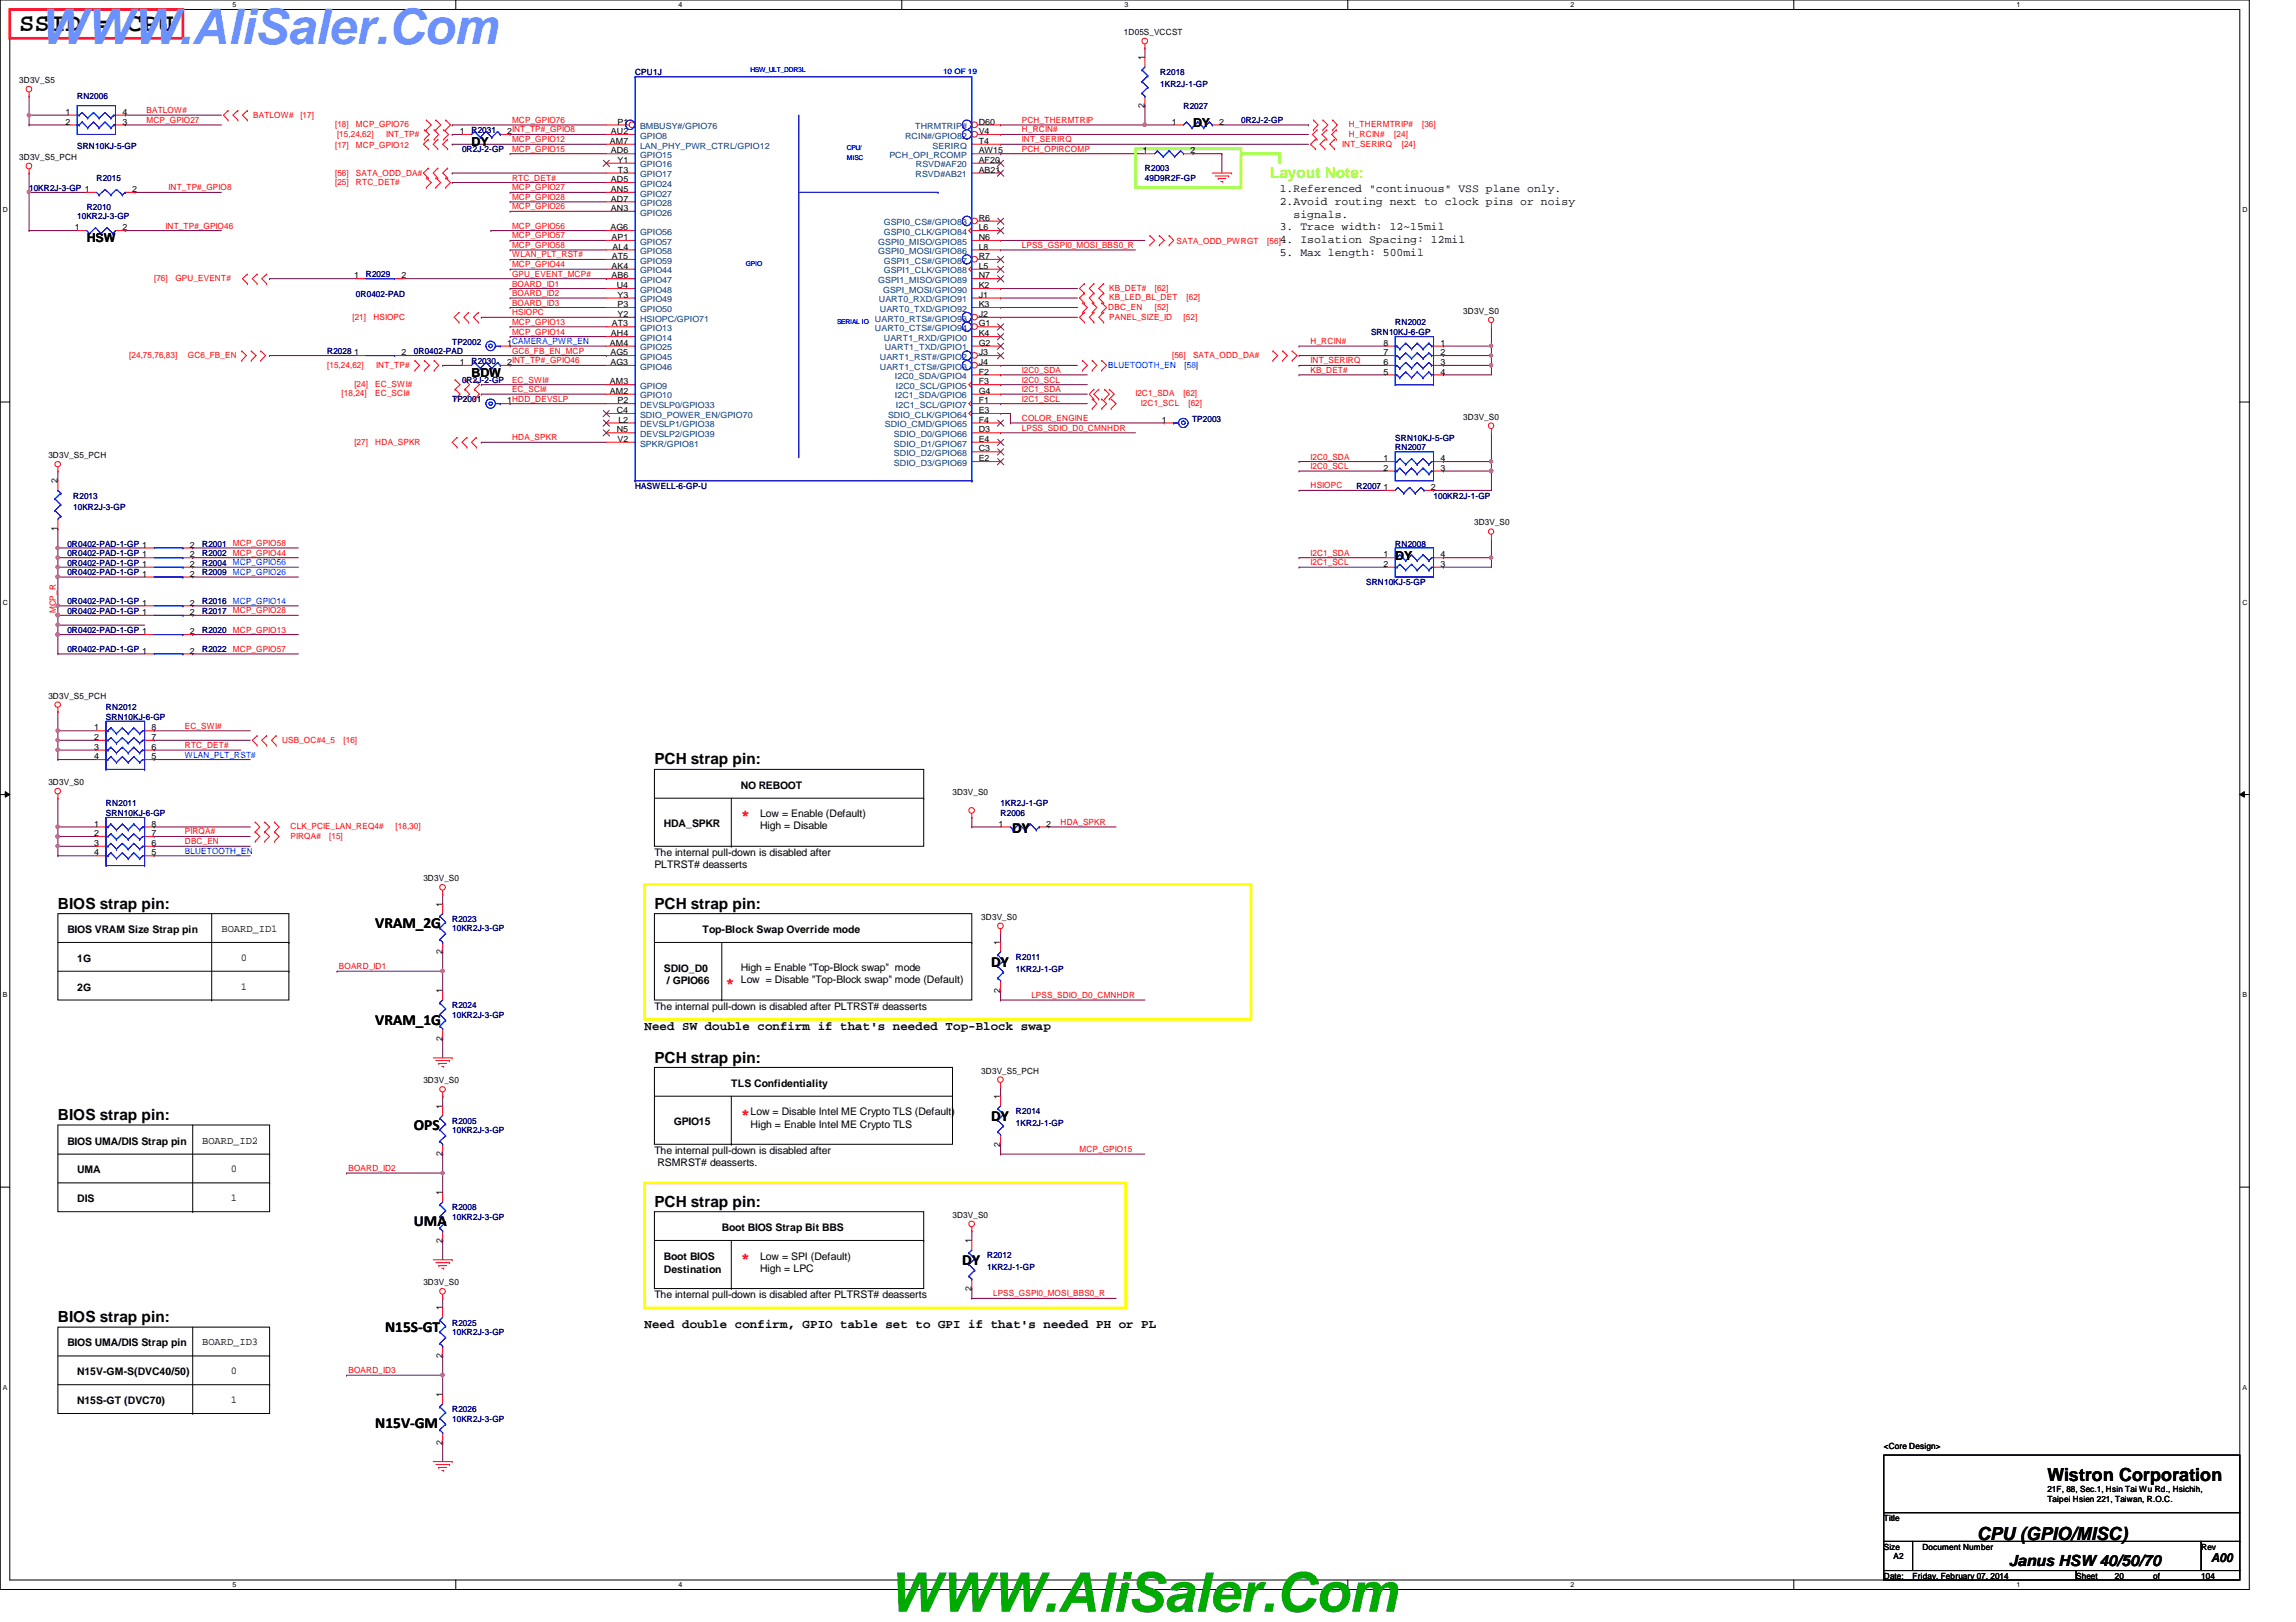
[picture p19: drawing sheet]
<svg xmlns="http://www.w3.org/2000/svg" width="297mm" height="210mm" viewBox="0 0 297 210" stroke-linecap="round" stroke-linejoin="round" font-family="sans-serif">
<defs><g id="words">
<text font-size="7.1" fill="#00ab00" x="114.9" y="208.6">WWW.AliSaler.Com</text>
<text font-size="6.3" fill="#6b91ff" x="5.1" y="5.6">WWW.AliSaler.Com</text>
<text font-size="3.3" x="2.5" y="4">SSID = CPU</text>
<g font-size="2.3">
<text x="264.9" y="191.7">Wistron Corporation</text>
<text x="255.8" y="199.3">CPU (GPIO/MISC)</text>
</g>
<text font-size="2" fill="#80ff00" x="164.3" y="23">Layout Note:</text>
<g font-size="2">
<text x="84.7" y="98.9">PCH strap pin:</text>
<text x="130.9" y="107.8">DY</text>
<text x="7.5" y="117.6">BIOS strap pin:</text>
<text x="84.7" y="117.6">PCH strap pin:</text>
<text x="48.6" y="120.1">VRAM_2G</text>
<text x="128.2" y="125.1">DY</text>
<text x="48.6" y="132.6">VRAM_1G</text>
<text x="84.7" y="137.5">PCH strap pin:</text>
<text x="7.5" y="145">BIOS strap pin:</text>
<text x="53.5" y="146.3">OPS</text>
<text x="128.2" y="145">DY</text>
<text x="53.5" y="158.7">UMA</text>
<text x="84.7" y="156.2">PCH strap pin:</text>
<text x="124.5" y="163.7">DY</text>
<text x="7.5" y="171.1">BIOS strap pin:</text>
<text x="49.8" y="172.4">N15S-GT</text>
<text x="48.6" y="184.8">N15V-GM</text>
<text x="259.9" y="202.6">Janus HSW 40/50/70</text>
</g>
<g font-size="2" fill="#f00">
<text x="95.8" y="106.2">*</text>
<text x="93.8" y="127.8">*</text>
<text x="95.8" y="144.8">*</text>
<text x="95.8" y="163.4">*</text>
</g>
<g font-size="1.6">
<text x="154.3" y="16.4">DY</text>
<text x="61" y="18.9">DY</text>
<text x="11.2" y="31.4">HSW</text>
<text x="61" y="48.8">BDW</text>
<text x="180.5" y="72.4">DY</text>
<text x="83.4" y="133.3">Need SW double confirm if that's needed Top-Block swap</text>
<text x="83.4" y="171.8">Need double confirm, GPIO table set to GPI if that's needed PH or PL</text>
<text x="286" y="202.2">A00</text>
</g>
<g font-size="1.5">
<text x="165.6" y="24.8">1.Referenced &quot;continuous&quot; VSS plane only.</text>
<text x="165.6" y="26.5">2.Avoid routing next to clock pins or noisy</text>
<text x="165.6" y="29.8">3. Trace width: 12~15mil</text>
<text x="167.3" y="28.2">signals.</text>
<text x="165.6" y="31.5">4. Isolation Spacing: 12mil</text>
<text x="165.6" y="33.1">5. Max length: 500mil</text>
</g>
<g font-size="1.4">
<text x="85.9" y="107.1">HDA_SPKR</text>
<text x="95.8" y="102.1">NO REBOOT</text>
<text x="98.3" y="105.7">Low = Enable (Default)</text>
<text x="98.3" y="107.3">High = Disable</text>
<text x="84.7" y="110.7">The internal pull-down is disabled after</text>
<text x="84.7" y="112.3">PLTRST# deasserts</text>
<text x="8.7" y="120.7">BIOS VRAM Size Strap pin</text>
<text x="10" y="124.5">1G</text>
<text x="28.7" y="120.6">BOARD_ID1</text>
<text x="31.2" y="124.3">0</text>
<text x="85.9" y="125.7">SDIO_D0</text>
<text x="90.9" y="120.7">Top-Block Swap Override mode</text>
<text x="95.8" y="125.7">High = Enable &quot;Top-Block swap&quot; mode</text>
<text x="10" y="128.2">2G</text>
<text x="31.2" y="128.1">1</text>
<text x="84.7" y="130.6">The internal pull-down is disabled after PLTRST# deasserts</text>
<text x="86.3" y="127.3">/ GPIO66</text>
<text x="95.8" y="127.3">Low = Disable &quot;Top-Block swap&quot; mode (Default)</text>
<text x="94.6" y="140.6">TLS Confidentiality</text>
<text x="8.7" y="148.1">BIOS UMA/DIS Strap pin</text>
<text x="26.2" y="148">BOARD_ID2</text>
<text x="84.7" y="149.3">The internal pull-down is disabled after</text>
<text x="87.2" y="145.6">GPIO15</text>
<text x="97.1" y="144.4">Low = Disable Intel ME Crypto TLS (Default)</text>
<text x="97.1" y="145.9">High = Enable Intel ME Crypto TLS</text>
<text x="10" y="151.8">UMA</text>
<text x="10" y="155.6">DIS</text>
<text x="29.9" y="151.7">0</text>
<text x="29.9" y="155.4">1</text>
<text x="85" y="150.9">RSMRST# deasserts.</text>
<text x="93.4" y="159.3">Boot BIOS Strap Bit BBS</text>
<text x="84.7" y="168">The internal pull-down is disabled after PLTRST# deasserts</text>
<text x="85.9" y="163.1">Boot BIOS</text>
<text x="85.9" y="164.7">Destination</text>
<text x="98.3" y="163">Low = SPI (Default)</text>
<text x="98.3" y="164.6">High = LPC</text>
<text x="8.7" y="174.2">BIOS UMA/DIS Strap pin</text>
<text x="10" y="178">N15V-GM-S(DVC40/50)</text>
<text x="26.2" y="174.1">BOARD_ID3</text>
<text x="29.9" y="177.8">0</text>
<text x="10" y="181.7">N15S-GT (DVC70)</text>
<text x="29.9" y="181.6">1</text>
</g>
<g font-size="1.1">
<text x="145.4" y="4.5">1D05S_VCCST</text>
<text x="2.5" y="10.8">3D3V_S5</text>
<text x="148.1" y="7.8" transform="rotate(-90 148.1 7.8)">1</text>
<text x="8.5" y="14.9">1</text>
<text x="8.5" y="16.1">2</text>
<text x="15.8" y="16.1">3</text>
<text x="15.8" y="14.9">4</text>
<text x="59.5" y="17.4">1</text>
<text x="65.6" y="17.4">2INT_TP#_GPIO8</text>
<text x="79" y="17.4">AU2</text>
<text x="79.9" y="16.1">P1</text>
<text x="126.6" y="17.4">V4</text>
<text x="126.6" y="16.1">D60</text>
<text x="148.1" y="14" transform="rotate(-90 148.1 14)">2</text>
<text x="151.6" y="16.1">1</text>
<text x="157.7" y="16.1">2</text>
<text x="2.5" y="20.7">3D3V_S5_PCH</text>
<text x="78.9" y="18.6">AM7</text>
<text x="79" y="19.9">AD6</text>
<text x="79" y="23.6">AD5</text>
<text x="79.9" y="21.1">Y1</text>
<text x="79.9" y="22.4">T3</text>
<text x="126.6" y="21.1">AF20</text>
<text x="126.6" y="18.6">T4</text>
<text x="126.6" y="22.4">AB21</text>
<text x="126.6" y="19.9">AW15</text>
<text x="147.9" y="19.9">1</text>
<text x="154" y="19.9">2</text>
<text x="9.7" y="29.8">1</text>
<text x="15.8" y="29.8">2</text>
<text x="17.1" y="24.8">2</text>
<text x="79" y="29.8">AG6</text>
<text x="79" y="26.1">AD7</text>
<text x="79" y="24.9">AN5</text>
<text x="79" y="27.3">AN3</text>
<text x="126.6" y="28.6">R6</text>
<text x="126.6" y="29.8">L6</text>
<text x="79.1" y="34.8">AK4</text>
<text x="79.1" y="31.1">AP1</text>
<text x="79.2" y="33.5">AT5</text>
<text x="79.2" y="32.3">AL4</text>
<text x="126.6" y="31.1">N6</text>
<text x="126.6" y="32.3">L8</text>
<text x="126.6" y="33.5">R7</text>
<text x="126.6" y="34.8">L5</text>
<text x="45.8" y="36">1</text>
<text x="51.9" y="36">2</text>
<text x="79.1" y="36">AB6</text>
<text x="79.8" y="37.3">U4</text>
<text x="79.9" y="38.5">Y3</text>
<text x="79.9" y="39.8">P3</text>
<text x="79.9" y="41">Y2</text>
<text x="126.6" y="39.8">K3</text>
<text x="126.6" y="36">N7</text>
<text x="126.6" y="41">J2</text>
<text x="126.6" y="38.5">J1</text>
<text x="126.6" y="37.3">K2</text>
<text x="189.3" y="40.6">3D3V_S0</text>
<text x="45.8" y="46">1</text>
<text x="51.9" y="46">2</text>
<text x="59.5" y="47.2">1</text>
<text x="65.6" y="47.2">2INT_TP#_GPIO46</text>
<text x="65.6" y="44.7">1CAMERA_PWR_EN</text>
<text x="78.9" y="44.7">AM4</text>
<text x="79" y="47.2">AG3</text>
<text x="79" y="46">AG5</text>
<text x="79" y="43.5">AH4</text>
<text x="79.2" y="42.2">AT3</text>
<text x="126.6" y="46">J3</text>
<text x="126.6" y="47.2">J4</text>
<text x="126.6" y="42.2">G1</text>
<text x="126.6" y="43.5">K4</text>
<text x="126.6" y="44.7">G2</text>
<text x="179" y="47.2">6</text>
<text x="179" y="46">7</text>
<text x="179" y="44.7">8</text>
<text x="186.3" y="44.7">1</text>
<text x="186.3" y="46">2</text>
<text x="186.3" y="47.2">3</text>
<text x="65.6" y="52.2">1HDD_DEVSLP</text>
<text x="78.9" y="51">AM2</text>
<text x="78.9" y="49.7">AM3</text>
<text x="79.8" y="53.5">C4</text>
<text x="79.9" y="52.2">P2</text>
<text x="126.6" y="51">G4</text>
<text x="126.6" y="48.5">F2</text>
<text x="126.6" y="49.7">F3</text>
<text x="126.6" y="52.2">F1</text>
<text x="126.6" y="53.5">E3</text>
<text x="179" y="48.5">5</text>
<text x="186.3" y="48.5">4</text>
<text x="6.3" y="59.3">3D3V_S5_PCH</text>
<text x="79.8" y="56">N5</text>
<text x="79.9" y="57.2">V2</text>
<text x="80" y="54.7">L2</text>
<text x="126.6" y="54.7">F4</text>
<text x="126.6" y="56">D3</text>
<text x="126.6" y="59.7">E2</text>
<text x="126.6" y="58.4">C3</text>
<text x="126.6" y="57.2">E4</text>
<text x="150.3" y="54.7">1</text>
<text x="179" y="59.7">1</text>
<text x="186.3" y="59.7">4</text>
<text x="189.3" y="54.3">3D3V_S0</text>
<text x="7.4" y="62.6" transform="rotate(-90 7.4 62.6)">2</text>
<text x="179" y="63.4">1</text>
<text x="179" y="60.9">2</text>
<text x="185.1" y="63.4">2</text>
<text x="186.3" y="60.9">3</text>
<text x="7.4" y="68.7" transform="rotate(-90 7.4 68.7)">1</text>
<text x="24.6" y="70.9">2</text>
<text x="190.7" y="68">3D3V_S0</text>
<text x="24.6" y="74.6">2</text>
<text x="24.6" y="73.4">2</text>
<text x="24.6" y="72.1">2</text>
<text x="179" y="72.1">1</text>
<text x="179" y="73.4">2</text>
<text x="186.3" y="73.4">3</text>
<text x="186.3" y="72.1">4</text>
<text x="24.6" y="82.1">2</text>
<text x="24.6" y="78.4">2</text>
<text x="24.6" y="79.6">2</text>
<text x="24.6" y="84.6">2</text>
<text x="6.3" y="90.4">3D3V_S5_PCH</text>
<text x="12.2" y="94.5">1</text>
<text x="12.2" y="95.8">2</text>
<text x="19.6" y="95.8">7</text>
<text x="19.6" y="94.5">8</text>
<text x="6.3" y="101.6">3D3V_S0</text>
<text x="12.2" y="97">3</text>
<text x="12.2" y="98.3">4</text>
<text x="19.6" y="98.3">5</text>
<text x="19.6" y="97">6</text>
<text x="12.2" y="107">1</text>
<text x="19.6" y="107">8</text>
<text x="123.2" y="102.9">3D3V_S0</text>
<text x="129.2" y="107">1</text>
<text x="135.3" y="107">2</text>
<text x="12.2" y="108.2">2</text>
<text x="12.2" y="109.5">3</text>
<text x="12.2" y="110.7">4</text>
<text x="19.6" y="110.7">5</text>
<text x="19.6" y="109.5">6</text>
<text x="19.6" y="108.2">7</text>
<text x="54.8" y="114">3D3V_S0</text>
<text x="57.2" y="117.3" transform="rotate(-90 57.2 117.3)">1</text>
<text x="127" y="119">3D3V_S0</text>
<text x="57.2" y="123.5" transform="rotate(-90 57.2 123.5)">2</text>
<text x="129.4" y="122.3" transform="rotate(-90 129.4 122.3)">1</text>
<text x="57.2" y="128.5" transform="rotate(-90 57.2 128.5)">1</text>
<text x="129.4" y="128.4" transform="rotate(-90 129.4 128.4)">2</text>
<text x="57.2" y="134.7" transform="rotate(-90 57.2 134.7)">2</text>
<text x="54.8" y="140.2">3D3V_S0</text>
<text x="57.2" y="143.5" transform="rotate(-90 57.2 143.5)">1</text>
<text x="127" y="138.9">3D3V_S5_PCH</text>
<text x="129.4" y="142.2" transform="rotate(-90 129.4 142.2)">1</text>
<text x="57.2" y="149.6" transform="rotate(-90 57.2 149.6)">2</text>
<text x="129.4" y="148.4" transform="rotate(-90 129.4 148.4)">2</text>
<text x="57.2" y="154.7" transform="rotate(-90 57.2 154.7)">1</text>
<text x="57.2" y="160.8" transform="rotate(-90 57.2 160.8)">2</text>
<text x="123.2" y="157.6">3D3V_S0</text>
<text x="125.7" y="160.9" transform="rotate(-90 125.7 160.9)">1</text>
<text x="54.8" y="166.3">3D3V_S0</text>
<text x="125.7" y="167" transform="rotate(-90 125.7 167)">2</text>
<text x="57.2" y="169.6" transform="rotate(-90 57.2 169.6)">1</text>
<text x="57.2" y="175.8" transform="rotate(-90 57.2 175.8)">2</text>
<text x="57.2" y="180.8" transform="rotate(-90 57.2 180.8)">1</text>
<text x="57.2" y="186.9" transform="rotate(-90 57.2 186.9)">2</text>
<text x="243.7" y="187.5">&lt;Core Design&gt;</text>
<text x="243.7" y="196.8">Title</text>
<text x="264.9" y="193.1">21F, 88, Sec.1, Hsin Tai Wu Rd., Hsichih,</text>
<text x="264.9" y="194.4">Taipei Hsien 221, Taiwan, R.O.C.</text>
<text x="243.7" y="200.5">Size</text>
<text x="245" y="201.8">A2</text>
<text x="248.7" y="200.5">Document Number</text>
<text x="284.8" y="200.5">Rev</text>
<text x="243.7" y="204.3">Date:</text>
<text x="247.4" y="204.3">Friday, February 07, 2014</text>
<text x="268.6" y="204.3">Sheet</text>
<text x="273.6" y="204.3">20</text>
<text x="278.6" y="204.3">of</text>
<text x="284.8" y="204.3">104</text>
</g>
<g font-size="1.1" fill="#000080">
<text x="82.2" y="9.7">CPU1J</text>
<text x="150.1" y="9.7">R2018</text>
<text x="150.1" y="11.3">1KR2J-1-GP</text>
<text x="10" y="12.9">RN2006</text>
<text x="61" y="17.2">R2031</text>
<text x="153.1" y="14.1">R2027</text>
<text x="160.6" y="16">0R2J-2-GP</text>
<text x="10" y="19.2">SRN10KJ-5-GP</text>
<text x="12.5" y="23.5">R2015</text>
<text x="59.8" y="19.7">0R2J-2-GP</text>
<text x="148.1" y="22.2">R2003</text>
<text x="148.1" y="23.5">49D9R2F-GP</text>
<text x="3.8" y="24.7">10KR2J-3-GP 1</text>
<text x="10" y="28.4">10KR2J-3-GP</text>
<text x="11.2" y="27.2">R2010</text>
<text x="47.3" y="35.9">R2029</text>
<text x="46.1" y="38.4">0R0402-PAD</text>
<text x="42.3" y="45.8">R2028</text>
<text x="53.5" y="45.8">0R0402-PAD</text>
<text x="58.5" y="44.6">TP2002</text>
<text x="61" y="47.1">R2030</text>
<text x="177.4" y="43.3">SRN10KJ-6-GP</text>
<text x="180.5" y="42.1">RN2002</text>
<text x="58.5" y="52.1">TP2001</text>
<text x="59.8" y="49.6">0R2J-2-GP</text>
<text x="154.2" y="54.6">TP2003</text>
<text x="180.5" y="58.3">RN2007</text>
<text x="180.5" y="57.1">SRN10KJ-5-GP</text>
<text x="9.5" y="64.5">R2013</text>
<text x="9.5" y="66">10KR2J-3-GP</text>
<text x="82.2" y="63.3">HASWELL-6-GP-U</text>
<text x="175.5" y="63.3">R2007</text>
<text x="185.5" y="64.5">100KR2J-1-GP</text>
<text x="8.7" y="70.7">0R0402-PAD-1-GP 1</text>
<text x="8.7" y="72">0R0402-PAD-1-GP 1</text>
<text x="26.2" y="70.7">R2001</text>
<text x="26.2" y="72">R2002</text>
<text x="180.5" y="70.7">RN2008</text>
<text x="8.7" y="74.5">0R0402-PAD-1-GP 1</text>
<text x="8.7" y="73.2">0R0402-PAD-1-GP 1</text>
<text x="26.2" y="74.5">R2009</text>
<text x="26.2" y="73.2">R2004</text>
<text x="176.7" y="75.7">SRN10KJ-5-GP</text>
<text x="8.7" y="82">0R0402-PAD-1-GP 1</text>
<text x="8.7" y="78.2">0R0402-PAD-1-GP 1</text>
<text x="8.7" y="79.5">0R0402-PAD-1-GP 1</text>
<text x="26.2" y="82">R2020</text>
<text x="26.2" y="78.2">R2016</text>
<text x="26.2" y="79.5">R2017</text>
<text x="8.7" y="84.4">0R0402-PAD-1-GP 1</text>
<text x="26.2" y="84.4">R2022</text>
<text x="13.7" y="91.9">RN2012</text>
<text x="13.7" y="93.1">SRN10KJ-6-GP</text>
<text x="13.7" y="104.4">RN2011</text>
<text x="13.7" y="105.6">SRN10KJ-6-GP</text>
<text x="129.5" y="105.6">R2006</text>
<text x="129.5" y="104.4">1KR2J-1-GP</text>
<text x="58.5" y="119.3">R2023</text>
<text x="58.5" y="120.5">10KR2J-3-GP</text>
<text x="131.4" y="124.2">R2011</text>
<text x="131.4" y="125.7">1KR2J-1-GP</text>
<text x="58.5" y="130.5">R2024</text>
<text x="58.5" y="131.7">10KR2J-3-GP</text>
<text x="58.5" y="145.4">R2005</text>
<text x="58.5" y="146.6">10KR2J-3-GP</text>
<text x="131.4" y="144.2">R2014</text>
<text x="131.4" y="145.7">1KR2J-1-GP</text>
<text x="58.5" y="156.6">R2008</text>
<text x="58.5" y="157.9">10KR2J-3-GP</text>
<text x="127.7" y="162.9">R2012</text>
<text x="127.7" y="164.3">1KR2J-1-GP</text>
<text x="58.5" y="171.5">R2025</text>
<text x="58.5" y="172.8">10KR2J-3-GP</text>
<text x="58.5" y="182.8">R2026</text>
<text x="58.5" y="184">10KR2J-3-GP</text>
</g>
<g font-size="1.1" fill="#f00">
<text x="19" y="15.9">MCP_GPIO27</text>
<text x="19" y="14.6">BATLOW#</text>
<text x="32.8" y="15.2">BATLOW#</text>
<text x="38.9" y="15.2">[17]</text>
<text x="43.3" y="16.5">[18]</text>
<text x="43.6" y="17.7">[15,24,62]</text>
<text x="46.1" y="16.5">MCP_GPIO76</text>
<text x="50" y="17.7">INT_TP#</text>
<text x="66.2" y="15.9">MCP_GPIO76</text>
<text x="132.2" y="17.1">H_RCIN#</text>
<text x="132.2" y="15.9">PCH_THERMTRIP</text>
<text x="174.5" y="17.7">H_RCIN#</text>
<text x="174.5" y="16.5">H_THERMTRIP#</text>
<text x="180.4" y="17.7">[24]</text>
<text x="184" y="16.5">[36]</text>
<text x="43.3" y="24">[25]</text>
<text x="43.3" y="22.8">[56]</text>
<text x="43.3" y="19.1">[17]</text>
<text x="46.1" y="24">RTC_DET#</text>
<text x="46.1" y="22.8">SATA_ODD_DA#</text>
<text x="46.1" y="19.1">MCP_GPIO12</text>
<text x="66.2" y="19.6">MCP_GPIO15</text>
<text x="66.2" y="23.4">RTC_DET#</text>
<text x="66.2" y="18.4">MCP_GPIO12</text>
<text x="132.2" y="18.4">INT_SERIRQ</text>
<text x="132.2" y="19.6">PCH_OPIRCOMP</text>
<text x="173.6" y="19">INT_SERIRQ</text>
<text x="181.4" y="19">[24]</text>
<text x="21.4" y="29.6">INT_TP#_GPIO46</text>
<text x="21.8" y="24.6">INT_TP#_GPIO8</text>
<text x="66.2" y="27.1">MCP_GPIO26</text>
<text x="66.2" y="24.6">MCP_GPIO27</text>
<text x="66.2" y="25.9">MCP_GPIO28</text>
<text x="66.2" y="29.6">MCP_GPIO56</text>
<text x="66.2" y="33.3">WLAN_PLT_RST#</text>
<text x="66.2" y="32.1">MCP_GPIO58</text>
<text x="66.2" y="30.9">MCP_GPIO57</text>
<text x="66.2" y="34.6">MCP_GPIO44</text>
<text x="66.2" y="35.8">GPU_EVENT_MCP#</text>
<text x="132.2" y="32.1">LPSS_GSPI0_MOSI_BBS0_R</text>
<text x="152.2" y="31.5">SATA_ODD_PWRGT</text>
<text x="164" y="31.5">[56]</text>
<text x="19.9" y="36.4">[76]</text>
<text x="22.7" y="36.4">GPU_EVENT#</text>
<text x="45.6" y="41.4">[21]</text>
<text x="48.3" y="41.4">HSIOPC</text>
<text x="66.2" y="37.1">BOARD_ID1</text>
<text x="66.2" y="38.3">BOARD_ID2</text>
<text x="66.2" y="40.8">HSIOPC</text>
<text x="66.2" y="39.5">BOARD_ID3</text>
<text x="143.4" y="40.1">DBC_EN</text>
<text x="143.5" y="37.6">KB_DET#</text>
<text x="143.5" y="38.9">KB_LED_BL_DET</text>
<text x="143.5" y="41.4">PANEL_SIZE_ID</text>
<text x="149.4" y="37.6">[62]</text>
<text x="149.4" y="40.1">[52]</text>
<text x="153.1" y="41.4">[52]</text>
<text x="153.5" y="38.9">[62]</text>
<text x="16.7" y="46.4">[24,75,76,83]</text>
<text x="24.3" y="46.4">GC6_FB_EN</text>
<text x="42.3" y="47.6">[15,24,62]</text>
<text x="48.7" y="47.6">INT_TP#</text>
<text x="66.2" y="43.3">MCP_GPIO14</text>
<text x="66.2" y="42">MCP_GPIO13</text>
<text x="66.2" y="45.8">GC6_FB_EN_MCP</text>
<text x="151.6" y="46.4">[56]</text>
<text x="154.3" y="46.4">SATA_ODD_DA#</text>
<text x="169.5" y="44.5">H_RCIN#</text>
<text x="169.5" y="47">INT_SERIRQ</text>
<text x="44.2" y="51.3">[18,24]</text>
<text x="45.8" y="50.1">[24]</text>
<text x="48.6" y="51.3">EC_SCI#</text>
<text x="48.6" y="50.1">EC_SWI#</text>
<text x="66.2" y="49.5">EC_SWI#</text>
<text x="66.2" y="50.8">EC_SCI#</text>
<text x="132.2" y="49.5">I2C0_SCL</text>
<text x="132.2" y="48.3">I2C0_SDA</text>
<text x="132.2" y="52">I2C1_SCL</text>
<text x="132.2" y="50.8">I2C1_SDA</text>
<text x="146.9" y="51.3">I2C1_SDA</text>
<text x="147.6" y="52.6">I2C1_SCL</text>
<text x="153.1" y="51.3">[62]</text>
<text x="153.8" y="52.6">[62]</text>
<text x="169.5" y="48.3">KB_DET#</text>
<text x="45.8" y="57.5">[27]</text>
<text x="48.6" y="57.5">HDA_SPKR</text>
<text x="66.2" y="57">HDA_SPKR</text>
<text x="132.2" y="55.8">LPSS_SDIO_D0_CMNHDR</text>
<text x="132.2" y="54.5">COLOR_ENGINE</text>
<text x="169.5" y="59.5">I2C0_SDA</text>
<text x="169.5" y="63.2">HSIOPC</text>
<text x="169.5" y="60.7">I2C0_SCL</text>
<text x="30.1" y="70.7">MCP_GPIO58</text>
<text x="30.1" y="71.9">MCP_GPIO44</text>
<text x="169.5" y="71.9">I2C1_SDA</text>
<text x="169.5" y="73.2">I2C1_SCL</text>
<text x="7.2" y="79.4" transform="rotate(-90 7.2 79.4)">MCP_R</text>
<text x="30.1" y="79.4">MCP_GPIO28</text>
<text x="30.1" y="81.9">MCP_GPIO13</text>
<text x="30.1" y="84.4">MCP_GPIO57</text>
<text x="23.9" y="94.3">EC_SWI#</text>
<text x="23.9" y="96.8">RTC_DET#</text>
<text x="36.5" y="96.1">USB_OC#4_5</text>
<text x="44.4" y="96.1">[16]</text>
<text x="23.9" y="108">PIRQA#</text>
<text x="37.6" y="107.3">CLK_PCIE_LAN_REQ4#</text>
<text x="51.2" y="107.3">[18,30]</text>
<text x="137.2" y="106.8">HDA_SPKR</text>
<text x="23.9" y="109.3">DBC_EN</text>
<text x="37.6" y="108.6">PIRQA#</text>
<text x="42.6" y="108.6">[15]</text>
<text x="43.9" y="125.4">BOARD_ID1</text>
<text x="133.4" y="129.2">LPSS_SDIO_D0_CMNHDR</text>
<text x="139.7" y="149.1">MCP_GPIO15</text>
<text x="45.1" y="151.6">BOARD_ID2</text>
<text x="128.5" y="167.8">LPSS_GSPI0_MOSI_BBS0_R</text>
<text x="45.1" y="177.7">BOARD_ID3</text>
</g>
<g font-size="1.1" fill="#004080">
<text x="82.8" y="16.7">BMBUSY#/GPIO76</text>
<text x="82.8" y="17.9">GPIO8</text>
<text x="117.1" y="17.9">RCIN#/GPIO82</text>
<text x="118.4" y="16.7">THRMTRIP#</text>
<text x="82.8" y="19.2">LAN_PHY_PWR_CTRL/GPIO12</text>
<text x="82.8" y="20.4">GPIO15</text>
<text x="82.8" y="22.9">GPIO17</text>
<text x="82.8" y="21.7">GPIO16</text>
<text x="115.1" y="20.4">PCH_OPI_RCOMP</text>
<text x="118.4" y="22.9">RSVD#AB21</text>
<text x="118.5" y="21.7">RSVD#AF20</text>
<text x="120.6" y="19.2">SERIRQ</text>
<text x="82.8" y="26.7">GPIO28</text>
<text x="82.8" y="24.2">GPIO24</text>
<text x="82.8" y="25.4">GPIO27</text>
<text x="82.8" y="27.9">GPIO26</text>
<text x="114.3" y="29.2">GSPI0_CS#/GPIO83</text>
<text x="82.8" y="32.9">GPIO58</text>
<text x="82.8" y="35.4">GPIO44</text>
<text x="82.8" y="34.1">GPIO59</text>
<text x="82.8" y="31.7">GPIO57</text>
<text x="82.8" y="30.4">GPIO56</text>
<text x="113.6" y="31.7">GSPI0_MISO/GPIO85</text>
<text x="113.6" y="32.9">GSPI0_MOSI/GPIO86</text>
<text x="114.3" y="30.4">GSPI0_CLK/GPIO84</text>
<text x="114.3" y="34.1">GSPI1_CS#/GPIO87</text>
<text x="114.3" y="35.4">GSPI1_CLK/GPIO88</text>
<text x="82.8" y="37.9">GPIO48</text>
<text x="82.8" y="36.6">GPIO47</text>
<text x="82.8" y="39.1">GPIO49</text>
<text x="82.8" y="40.3">GPIO50</text>
<text x="82.8" y="41.6">HSIOPC/GPIO71</text>
<text x="113.2" y="41.6">UART0_RTS#/GPIO93</text>
<text x="113.6" y="36.6">GSPI1_MISO/GPIO89</text>
<text x="113.7" y="39.1">UART0_RXD/GPIO91</text>
<text x="113.8" y="40.3">UART0_TXD/GPIO92</text>
<text x="114.3" y="37.9">GSPI_MOSI/GPIO90</text>
<text x="82.8" y="42.8">GPIO13</text>
<text x="82.8" y="45.3">GPIO25</text>
<text x="82.8" y="44.1">GPIO14</text>
<text x="82.8" y="47.8">GPIO46</text>
<text x="82.8" y="46.6">GPIO45</text>
<text x="113.2" y="42.8">UART0_CTS#/GPIO94</text>
<text x="113.8" y="46.6">UART1_RST#/GPIO2</text>
<text x="113.8" y="47.8">UART1_CTS#/GPIO3</text>
<text x="114.3" y="44.1">UART1_RXD/GPIO0</text>
<text x="114.5" y="45.3">UART1_TXD/GPIO1</text>
<text x="82.8" y="51.6">GPIO10</text>
<text x="82.8" y="50.3">GPIO9</text>
<text x="82.8" y="52.8">DEVSLP0/GPIO33</text>
<text x="115.8" y="51.6">I2C1_SDA/GPIO6</text>
<text x="115.8" y="49.1">I2C0_SDA/GPIO4</text>
<text x="115.9" y="50.3">I2C0_SCL/GPIO5</text>
<text x="115.9" y="52.8">I2C1_SCL/GPIO7</text>
<text x="82.8" y="54.1">SDIO_POWER_EN/GPIO70</text>
<text x="82.8" y="55.3">DEVSLP1/GPIO38</text>
<text x="82.8" y="57.8">SPKR/GPIO81</text>
<text x="82.8" y="56.6">DEVSLP2/GPIO39</text>
<text x="114.5" y="55.3">SDIO_CMD/GPIO65</text>
<text x="114.9" y="54.1">SDIO_CLK/GPIO64</text>
<text x="115.7" y="56.6">SDIO_D0/GPIO66</text>
<text x="115.7" y="59">SDIO_D2/GPIO68</text>
<text x="115.7" y="57.8">SDIO_D1/GPIO67</text>
<text x="115.7" y="60.3">SDIO_D3/GPIO69</text>
</g>
<g font-size="1.1" fill="#00f">
<text x="143.4" y="47.6">BLUETOOTH_EN</text>
<text x="153.2" y="47.6">[58]</text>
<text x="30.1" y="73.2">MCP_GPIO56</text>
<text x="30.1" y="74.4">MCP_GPIO26</text>
<text x="30.1" y="78.1">MCP_GPIO14</text>
<text x="23.9" y="98">WLAN_PLT_RST#</text>
<text x="23.9" y="110.5">BLUETOOTH_EN</text>
</g>
<text font-size="1" fill="#00f" x="122" y="9.6">10 OF 19</text>
<g font-size=".9">
<text x="30.1" y=".9">5</text>
<text x="87.8" y=".9">4</text>
<text x="145.5" y=".9">3</text>
<text x="203.2" y=".9">2</text>
<text x="260.9" y=".9">1</text>
<text x=".4" y="27.4">D</text>
<text x="290.1" y="27.4">D</text>
<text x=".4" y="78.2">C</text>
<text x="290.1" y="78.2">C</text>
<text x=".4" y="129">B</text>
<text x="290.1" y="129">B</text>
<text x=".4" y="179.8">A</text>
<text x="290.1" y="179.8">A</text>
<text x="30.1" y="205.4">5</text>
<text x="87.8" y="205.4">4</text>
<text x="145.5" y="205.4">3</text>
<text x="203.2" y="205.4">2</text>
<text x="260.9" y="205.4">1</text>
</g>
<g font-size=".9" fill="#00f">
<text x="97.1" y="9.3">HSW_ULT_DDR3L</text>
<text x="109.6" y="20.7">MISC</text>
<text x="109.6" y="19.5">CPU/</text>
<text x="96.5" y="34.4">GPIO</text>
<text x="108.3" y="41.9">SERIAL IO</text>
</g>
</g></defs>
<path d="M0 0h291v205.7h-291zM1.3 1.2h288.5v203.3h-288.5z" fill="none" stroke="#000" stroke-width=".13"/>
<g fill="#fff">
<path d="M30.1 .1h.5v1h-.5z"/>
<path d="M30.1 204.6h.5v1h-.5z"/>
</g>
<path d="M59 0v1.2M59 204.5v1.2" fill="none" stroke="#000" stroke-width=".13"/>
<g fill="#fff">
<path d="M87.8 .1h.5v1h-.5z"/>
<path d="M87.8 204.6h.5v1h-.5z"/>
</g>
<path d="M116.7 0v1.2M116.7 204.5v1.2" fill="none" stroke="#000" stroke-width=".13"/>
<g fill="#fff">
<path d="M145.5 .1h.5v1h-.5z"/>
<path d="M145.5 204.6h.5v1h-.5z"/>
</g>
<path d="M174.4 0v1.2M174.4 204.5v1.2" fill="none" stroke="#000" stroke-width=".13"/>
<g fill="#fff">
<path d="M203.2 .1h.5v1h-.5z"/>
<path d="M203.2 204.6h.5v1h-.5z"/>
</g>
<path d="M232.1 0v1.2M232.1 204.5v1.2" fill="none" stroke="#000" stroke-width=".13"/>
<g fill="#fff">
<path d="M260.9 .1h.5v1h-.5z"/>
<path d="M260.9 204.6h.5v1h-.5z"/>
<path d="M.4 26.6h.6v1h-.6z"/>
<path d="M290.1 26.6h.6v1h-.6z"/>
<path d="M.4 77.4h.6v1h-.6z"/>
<path d="M290.1 77.4h.6v1h-.6z"/>
</g>
<path d="M0 52h1.3M289.8 52h1.2" fill="none" stroke="#000" stroke-width=".13"/>
<g fill="#fff">
<path d="M.4 128.2h.6v1h-.6z"/>
<path d="M290.1 128.2h.6v1h-.6z"/>
</g>
<path d="M0 102.8h1.3M.7 102.4l.6 .4-.6 .4zM289.8 102.8h1.2M289.8 102.8l.6-.4v.8z" fill="none" stroke="#000" stroke-width=".13"/>
<path d="M.7 102.4l.6 .4-.6 .4zM289.8 102.8l.6-.4v.8z" fill="#000"/>
<g fill="#fff">
<path d="M.4 179h.5v1h-.5z"/>
<path d="M290.1 179h.6v1h-.6z"/>
</g>
<path d="M0 153.6h1.3M289.8 153.6h1.2" fill="none" stroke="#000" stroke-width=".13"/>
<g fill="none" stroke="#800040" stroke-width=".13">
<path d="M129.5 18.7h.1M129.5 18.7h39.8M66 37.3h12.4M66 27.3h12.4M66 37.3h.1M66 27.3h.1M129.5 37.3h.1M129.5 37.3h9.9M62.3 49.8h16.1M62.3 49.8h.1M66 44.8h12.4M66 44.8h.1"/>
<path d="M193 46h.1M193 46v1.3M7.5 110.7h.1M7.5 103.3h.1M7.5 109.5h.1M7.5 107h.1M7.5 103.3v4.9M7.5 109.5v1.2M7.5 110.7h5"/>
</g>
<path d="M7.3 108.1h.3l.1 .1-.1 .2-.2 .1-.1-.1z" fill-rule="evenodd" fill="#f0f"/>
<path d="M7.3 108.1h.3l.1 .1-.1 .2-.2 .1-.1-.1z" fill="none" stroke="#f0f" stroke-width=".13"/>
<path d="M7.3 106.8h.3l.1 .2-.1 .2h-.2h-.1z" fill-rule="evenodd" fill="#f0f"/>
<path d="M7.3 106.8h.3l.1 .2-.1 .2h-.2h-.1z" fill="none" stroke="#f0f" stroke-width=".13"/>
<path d="M7.5 107h.1M7.5 108.2h.1M7.5 109.5h.1M7.5 108.2v1.3M7.5 107h5M7.5 108.2h5M7.5 109.5h5" fill="none" stroke="#800040" stroke-width=".13"/>
<path d="M7.3 109.3h.3l.1 .2-.1 .1-.2 .1-.1-.1z" fill-rule="evenodd" fill="#f0f"/>
<path d="M7.3 109.3h.3l.1 .2-.1 .1-.2 .1-.1-.1z" fill="none" stroke="#f0f" stroke-width=".13"/>
<path d="M7.3 108.1h.3l.1 .1-.1 .2-.2 .1-.1-.1z" fill-rule="evenodd" fill="#f0f"/>
<path d="M7.3 108.1h.3l.1 .1-.1 .2-.2 .1-.1-.1z" fill="none" stroke="#f0f" stroke-width=".13"/>
<g fill="none" stroke="#800040" stroke-width=".13">
<path d="M58.5 16.2h.1M58.5 16.2h19.9M129.5 17.4h.1M129.5 17.4h39.8M66 31.1h12.4M66 33.6h12.4M66 32.3h12.4M66 24.9h12.4M66 33.6h.1M66 32.3h.1M66 31.1h.1M66 24.9h.1"/>
<path d="M129.5 31.1h.1M129.5 31.1h18.6M62.3 57.2h16.1M62.3 57.2h.1M66 47.3h12.4M66 52.2h12.4M66 47.3h.1M66 52.2h.1M129.5 49.8h.1M129.5 48.5h.1M129.5 52.2h.1M129.5 51h.1"/>
<path d="M129.5 49.8h11.2M129.5 48.5h11.2M129.5 52.2h11.2M129.5 51h11.2M168.1 44.8h11.1M168.1 44.8h.1M186.7 44.8h.1M186.7 46h.1M186.7 47.3h.1M186.7 48.5h.1M186.7 47.3h6.3M186.7 46h6.3"/>
<path d="M193 42.3h.1M193 47.3h.1M193 47.3v1.2h-6.3M193 42.3v2.5h-6.3M125.7 107h3.8M125.7 107h.1M125.7 105.8h.1M125.7 105.8v1.2M135.7 107h.1M135.7 107h8.7M129.5 120.7h.1M129.5 128.2h.1"/>
<path d="M129.5 129.4h.1M129.5 120.7v1.3M129.5 128.2v1.2M129.5 129.4h18.6M125.7 159.3h.1M125.7 159.3v1.2M129.5 149.4h.1M129.5 148.1h.1M129.5 148.1v1.3M129.5 149.4h18.6M125.7 166.8h.1M125.7 168h.1"/>
<path d="M125.7 166.8v1.2M125.7 168h18.7"/>
</g>
<path d="M192.8 47.1h.2l.1 .1-.1 .2-.1 .1-.1-.1z" fill-rule="evenodd" fill="#f0f"/>
<path d="M192.8 47.1h.2l.1 .1-.1 .2-.1 .1-.1-.1z" fill="none" stroke="#f0f" stroke-width=".13"/>
<path d="M193 44.8h.1M193 44.8v1.2" fill="none" stroke="#800040" stroke-width=".13"/>
<path d="M192.8 45.9h.2l.1 .1-.1 .2h-.1h-.1z" fill-rule="evenodd" fill="#f0f"/>
<path d="M192.8 45.9h.2l.1 .1-.1 .2h-.1h-.1z" fill="none" stroke="#f0f" stroke-width=".13"/>
<path d="M192.8 44.6h.2l.1 .1-.1 .2-.1 .1-.1-.1z" fill-rule="evenodd" fill="#f0f"/>
<path d="M192.8 44.6h.2l.1 .1-.1 .2-.1 .1-.1-.1z" fill="none" stroke="#f0f" stroke-width=".13"/>
<g fill="none" stroke="#800040" stroke-width=".13">
<path d="M3.8 12.4h.1M3.8 14.9h.1M3.8 12.4v2.5M3.8 14.9h4.9M66 19.9h12.4M66 17.4h12.4M66 19.9h.1M66 17.4h.1M129.5 19.9h.1M129.5 19.9h18.6M148.1 6.2h.1M148.1 6.2v1.3"/>
<path d="M154.3 19.9h3.8M154.3 19.9h.1M66 26.1h12.4M66 26.1h.1M129.5 32.3h.1M129.5 32.3h17.4"/>
</g>
<path d="M3.6 14.7h.3l.1 .2-.1 .1-.2 .1-.1-.1z" fill-rule="evenodd" fill="#f0f"/>
<path d="M3.6 14.7h.3l.1 .2-.1 .1-.2 .1-.1-.1z" fill="none" stroke="#f0f" stroke-width=".13"/>
<g fill="none" stroke="#800040" stroke-width=".13">
<path d="M58.5 18.7h.1M58.5 18.7h19.9M129.5 16.2h.1M129.5 16.2h18.6M158.1 19.9h.1M158.1 19.9v2.5M58.5 23.6h.1M58.5 22.4h.1M58.5 23.6h19.9M58.5 22.4h19.9M66 34.8h12.4M66 38.6h12.4"/>
<path d="M66 34.8h.1M66 38.6h.1M129.5 39.8h.1M129.5 39.8h9.9M62.3 51h16.1M62.3 41.1h16.1M62.3 51h.1M62.3 41.1h.1M66 43.6h12.4M66 42.3h12.4M66 43.6h.1M66 42.3h.1"/>
<path d="M129.5 56h.1M129.5 47.3h.1M129.5 56h17.4M129.5 47.3h9.9"/>
</g>
<path d="M147.9 16h.4v.1v.2l-.2 .1-.2-.1z" fill-rule="evenodd" fill="#f0f"/>
<path d="M147.9 16h.4v.1v.2l-.2 .1-.2-.1z" fill="none" stroke="#f0f" stroke-width=".13"/>
<g fill="none" stroke="#800040" stroke-width=".13">
<path d="M3.8 14.9h.1M3.8 16.2h.1M3.8 14.9v1.3M3.8 16.2h4.9M148.1 13.7h.1M148.1 13.7v2.5M168.1 47.3h11.1M168.1 48.5h11.1M168.1 47.3h.1M168.1 48.5h.1M7.5 82.1h11.2M7.5 82.1h.1"/>
<path d="M129.5 140.6h.1M129.5 140.6v1.3"/>
</g>
<path d="M7.3 81.9h.3l.1 .2-.1 .2h-.2h-.1z" fill-rule="evenodd" fill="#f0f"/>
<path d="M7.3 81.9h.3l.1 .2-.1 .2h-.2h-.1z" fill="none" stroke="#f0f" stroke-width=".13"/>
<path d="M7.5 72.2h11.2M7.5 72.2h.1M24.9 84.6h.1M24.9 84.6h13.7" fill="none" stroke="#800040" stroke-width=".13"/>
<path d="M7.3 72h.3l.1 .1-.1 .2-.2 .1-.1-.1z" fill-rule="evenodd" fill="#f0f"/>
<path d="M7.3 72h.3l.1 .1-.1 .2-.2 .1-.1-.1z" fill="none" stroke="#f0f" stroke-width=".13"/>
<path d="M7.5 97.1h.1M7.5 98.3h.1M7.5 95.8h.1M7.5 95.8v2.5M7.5 98.3h5" fill="none" stroke="#800040" stroke-width=".13"/>
<path d="M7.3 96.9h.3l.1 .1-.1 .2-.2 .1-.1-.1z" fill-rule="evenodd" fill="#f0f"/>
<path d="M7.3 96.9h.3l.1 .1-.1 .2-.2 .1-.1-.1z" fill="none" stroke="#f0f" stroke-width=".13"/>
<path d="M7.3 95.6h.3l.1 .2-.1 .1-.2 .1-.1-.1z" fill-rule="evenodd" fill="#f0f"/>
<path d="M7.3 95.6h.3l.1 .2-.1 .1-.2 .1-.1-.1z" fill="none" stroke="#f0f" stroke-width=".13"/>
<path d="M7.5 73.4h11.2M7.5 73.4h.1M7.5 97.1h.1M7.5 92.1h.1M7.5 92.1v2.5M7.5 97.1h5M19.9 94.6h.1M19.9 94.6h12.5" fill="none" stroke="#800040" stroke-width=".13"/>
<path d="M7.3 73.2h.3l.1 .2-.1 .1-.2 .1-.1-.1z" fill-rule="evenodd" fill="#f0f"/>
<path d="M7.3 73.2h.3l.1 .2-.1 .1-.2 .1-.1-.1z" fill="none" stroke="#f0f" stroke-width=".13"/>
<path d="M7.5 78.4h11.2M7.5 78.4h.1" fill="none" stroke="#800040" stroke-width=".13"/>
<path d="M7.3 78.2h.3l.1 .2-.1 .1-.2 .1-.1-.1z" fill-rule="evenodd" fill="#f0f"/>
<path d="M7.3 78.2h.3l.1 .2-.1 .1-.2 .1-.1-.1z" fill="none" stroke="#f0f" stroke-width=".13"/>
<path d="M7.5 79.6h11.2M7.5 79.6h.1M24.9 70.9h.1M24.9 79.6h.1M24.9 78.4h.1M24.9 70.9h13.7M24.9 79.6h13.7M24.9 78.4h13.7M7.5 84.6h11.2M7.5 84.6h.1M24.9 82.1h.1M24.9 82.1h13.7" fill="none" stroke="#800040" stroke-width=".13"/>
<path d="M7.3 79.4h.3l.1 .2-.1 .2h-.2h-.1z" fill-rule="evenodd" fill="#f0f"/>
<path d="M7.3 79.4h.3l.1 .2-.1 .2h-.2h-.1z" fill="none" stroke="#f0f" stroke-width=".13"/>
<path d="M7.5 74.7h11.2M7.5 74.7h.1" fill="none" stroke="#800040" stroke-width=".13"/>
<path d="M7.3 74.5h.3l.1 .1-.1 .2h-.2h-.1z" fill-rule="evenodd" fill="#f0f"/>
<path d="M7.3 74.5h.3l.1 .1-.1 .2h-.2h-.1z" fill="none" stroke="#f0f" stroke-width=".13"/>
<path d="M7.5 61h.1M7.5 74.7h.1M7.5 61v1.2M7.5 74.7v3.7M24.9 72.2h.1M24.9 73.4h.1M24.9 74.7h.1M24.9 72.2h13.7M24.9 73.4h13.7M24.9 74.7h13.7" fill="none" stroke="#800040" stroke-width=".13"/>
<path d="M7.3 74.5h.3l.1 .1-.1 .2h-.2h-.1z" fill-rule="evenodd" fill="#f0f"/>
<path d="M7.3 74.5h.3l.1 .1-.1 .2h-.2h-.1z" fill="none" stroke="#f0f" stroke-width=".13"/>
<path d="M7.5 73.4h.1M7.5 72.2h.1M7.5 72.2v2.5M7.5 82.1h.1M7.5 82.1v2.5" fill="none" stroke="#800040" stroke-width=".13"/>
<path d="M7.3 81.9h.3l.1 .2-.1 .2h-.2h-.1z" fill-rule="evenodd" fill="#f0f"/>
<path d="M7.3 81.9h.3l.1 .2-.1 .2h-.2h-.1z" fill="none" stroke="#f0f" stroke-width=".13"/>
<path d="M7.5 78.4h.1M7.5 78.4v1.2M7.5 80.9h11.2M7.5 80.9h.1M7.5 80.9v1.2" fill="none" stroke="#800040" stroke-width=".13"/>
<path d="M7.3 80.7h.3l.1 .2-.1 .1-.2 .1-.1-.1z" fill-rule="evenodd" fill="#f0f"/>
<path d="M7.3 80.7h.3l.1 .2-.1 .1-.2 .1-.1-.1z" fill="none" stroke="#f0f" stroke-width=".13"/>
<path d="M7.5 70.9h11.2M7.5 70.9h.1" fill="none" stroke="#800040" stroke-width=".13"/>
<path d="M7.3 70.8h.3l.1 .1-.1 .1-.2 .1-.1-.1z" fill-rule="evenodd" fill="#f0f"/>
<path d="M7.3 70.8h.3l.1 .1-.1 .1-.2 .1-.1-.1z" fill="none" stroke="#f0f" stroke-width=".13"/>
<g fill="none" stroke="#800040" stroke-width=".13">
<path d="M16.2 16.2h12.5M16.2 14.9h12.5M16.2 16.2h.1M16.2 14.9h.1M66 39.8h12.4M66 39.8h.1M129.5 38.6h.1M129.5 38.6h9.9M129.5 53.5h.1M129.5 53.5h1.2M168.1 46h11.1M168.1 46h.1"/>
<path d="M7.5 79.6h.1M7.5 79.6v1.3M7.5 94.6h.1M7.5 95.8h.1M7.5 94.6h5M7.5 95.8h5M19.9 97.1h11.3M19.9 97.1h.1M19.9 98.3h.1M19.9 95.8h.1M19.9 98.3h12.5M19.9 95.8h12.5"/>
<path d="M19.9 108.2h.1M19.9 107h.1M19.9 110.7h.1M19.9 109.5h.1M19.9 108.2h12.5M19.9 107h12.5M19.9 110.7h12.5M19.9 109.5h12.5"/>
</g>
<path d="M7.3 79.4h.3l.1 .2-.1 .2h-.2h-.1z" fill-rule="evenodd" fill="#f0f"/>
<path d="M7.3 79.4h.3l.1 .2-.1 .2h-.2h-.1z" fill="none" stroke="#f0f" stroke-width=".13"/>
<path d="M7.5 68.5h.1M7.5 68.5v2.4M7.5 94.6h.1M7.5 94.6v1.2" fill="none" stroke="#800040" stroke-width=".13"/>
<path d="M7.3 94.4h.3l.1 .1-.1 .2-.2 .1-.1-.1z" fill-rule="evenodd" fill="#f0f"/>
<path d="M7.3 94.4h.3l.1 .1-.1 .2-.2 .1-.1-.1z" fill="none" stroke="#f0f" stroke-width=".13"/>
<g fill="none" stroke="#800040" stroke-width=".13">
<path d="M7.5 70.9h.1M7.5 70.9v1.3M57.3 115.7h.1M57.3 115.7v1.3M57.3 125.7h.1M57.3 134.4h.1M57.3 123.2h.1M57.3 123.2v5M57.3 134.4v2.5M44.8 151.8h.1M44.8 151.8h12.5M57.3 151.8h.1"/>
<path d="M57.3 151.8v2.5M57.3 160.5h.1M57.3 160.5v2.5"/>
</g>
<path d="M57.1 151.7h.3l.1 .1-.1 .1-.2 .1-.1-.1z" fill-rule="evenodd" fill="#f0f"/>
<path d="M57.1 151.7h.3l.1 .1-.1 .1-.2 .1-.1-.1z" fill="none" stroke="#f0f" stroke-width=".13"/>
<path d="M43.6 125.7h.1M43.6 125.7h13.7M57.3 141.9h.1M57.3 149.4h.1M57.3 141.9v1.2M57.3 149.4v2.4" fill="none" stroke="#800040" stroke-width=".13"/>
<path d="M57.1 125.5h.3l.1 .1-.1 .2-.2 .1-.1-.1z" fill-rule="evenodd" fill="#f0f"/>
<path d="M57.1 125.5h.3l.1 .1-.1 .2-.2 .1-.1-.1z" fill="none" stroke="#f0f" stroke-width=".13"/>
<path d="M44.8 178h.1M44.8 178h12.5" fill="none" stroke="#800040" stroke-width=".13"/>
<path d="M57.1 177.8h.3l.1 .1-.1 .2-.2 .1-.1-.1z" fill-rule="evenodd" fill="#f0f"/>
<path d="M57.1 177.8h.3l.1 .1-.1 .2-.2 .1-.1-.1z" fill="none" stroke="#f0f" stroke-width=".13"/>
<g fill="none" stroke="#800040" stroke-width=".13">
<path d="M148.1 16.2h3.7M148.1 16.2h.1M158.1 16.2h11.2M169.3 16.2h.1M34.9 36.1h11.2M34.9 36.1h.1M52.3 36.1h26.1M78.4 36.1h.1M34.9 46h11.2M34.9 46h.1M52.3 46h26.1M78.4 46h.1"/>
<path d="M129.5 41.1h.1M129.5 41.1h9.9M130.7 54.7h.1M130.7 53.5v1.2M130.7 54.7h19.9M150.6 54.7h.1M186.7 73.4h.1M193 72.2h.1M193 72.2v1.2h-6.3M57.3 178h.1M57.3 175.5h.1M57.3 168h.1"/>
<path d="M57.3 168v1.2M57.3 175.5v5M57.3 186.7h.1M57.3 186.7v2.4"/>
</g>
<path d="M192.8 72h.2l.1 .1-.1 .2-.1 .1-.1-.1z" fill-rule="evenodd" fill="#f0f"/>
<path d="M192.8 72h.2l.1 .1-.1 .2-.1 .1-.1-.1z" fill="none" stroke="#f0f" stroke-width=".13"/>
<path d="M193 56h.1M193 56v3.7M168.1 63.5h11.1M168.1 63.5h.1M186.7 72.2h.1M186.7 61h.1M186.7 61h6.3M193 69.7h.1M193 69.7v2.5h-6.3" fill="none" stroke="#800040" stroke-width=".13"/>
<path d="M192.8 60.8h.2l.1 .1-.1 .2-.1 .1-.1-.1z" fill-rule="evenodd" fill="#f0f"/>
<path d="M192.8 60.8h.2l.1 .1-.1 .2-.1 .1-.1-.1z" fill="none" stroke="#f0f" stroke-width=".13"/>
<path d="M186.7 59.7h.1M186.7 59.7h6.3M193 59.7h.1M193 59.7v1.3" fill="none" stroke="#800040" stroke-width=".13"/>
<path d="M192.8 60.8h.2l.1 .1-.1 .2-.1 .1-.1-.1z" fill-rule="evenodd" fill="#f0f"/>
<path d="M192.8 60.8h.2l.1 .1-.1 .2-.1 .1-.1-.1z" fill="none" stroke="#f0f" stroke-width=".13"/>
<path d="M192.8 59.5h.2l.1 .2-.1 .2h-.1h-.1z" fill-rule="evenodd" fill="#f0f"/>
<path d="M192.8 59.5h.2l.1 .2-.1 .2h-.1h-.1z" fill="none" stroke="#f0f" stroke-width=".13"/>
<path d="M193 61h.1M193 61v2.5" fill="none" stroke="#800040" stroke-width=".13"/>
<path d="M192.8 60.8h.2l.1 .1-.1 .2-.1 .1-.1-.1z" fill-rule="evenodd" fill="#f0f"/>
<path d="M192.8 60.8h.2l.1 .1-.1 .2-.1 .1-.1-.1z" fill="none" stroke="#f0f" stroke-width=".13"/>
<path d="M3.8 24.9h.1M3.8 24.9v4.9M185.5 63.5h7.5M185.5 63.5h.1" fill="none" stroke="#800040" stroke-width=".13"/>
<path d="M3.6 24.7h.3l.1 .1-.1 .2-.2 .1-.1-.1z" fill-rule="evenodd" fill="#f0f"/>
<path d="M3.6 24.7h.3l.1 .1-.1 .2-.2 .1-.1-.1z" fill="none" stroke="#f0f" stroke-width=".13"/>
<g fill="none" stroke="#800040" stroke-width=".13">
<path d="M58.5 17.4h.1M58.5 17.4h1.3M3.8 29.8h.1M3.8 24.9h.1M3.8 22.4h.1M3.8 22.4v2.5M3.8 24.9h7.4M3.8 29.8h6.2M16.2 29.8h12.5M16.2 29.8h.1M17.4 24.9h11.3M17.4 24.9h.1"/>
<path d="M63.5 29.8h.1M63.5 29.8h14.9M57.3 47.3h.1M57.3 47.3h2.5M168.1 59.7h11.1M168.1 59.7h.1M168.1 61h11.1M168.1 73.4h11.1M168.1 72.2h11.1M168.1 61h.1M168.1 73.4h.1M168.1 72.2h.1"/>
</g>
<g fill="none" stroke="#f00" stroke-width=".13">
<path d="M3.8 12.4h.1M3.8 11.9v.5M29.5 14.3l-.6 .6 .6 .6M29.5 15.5h.1M29.5 14.3h.1M30.8 14.3h.1M30.8 15.5h.1M30.8 14.3l-.7 .6 .7 .6M32 14.3l-.6 .6 .6 .6M32 15.5h.1M32 14.3h.1M54.9 18h.1"/>
<path d="M54.9 16.8h.1M54.9 16.8l.6 .6-.6 .6M55.2 15.5h.1M55.2 16.8h.1M55.2 15.5l.6 .7-.6 .6M55.4 18l-.6 .7 .6 .6M55.4 19.3h.1M55.4 18h.1M56.2 16.8h.1M56.2 18h.1M56.2 16.8l.6 .6-.6 .6M56.4 16.8h.1"/>
<path d="M56.4 15.5h.1M56.4 15.5l.6 .7-.6 .6M56.6 18h.1M56.6 19.3h.1M56.6 18l-.6 .7 .6 .6M57.4 18h.1M57.4 16.8h.1M57.4 16.8l.6 .6-.6 .6M57.7 15.5l.6 .7-.6 .6M57.7 15.5h.1M57.7 16.8h.1M57.9 18l-.6 .7 .6 .6"/>
<path d="M57.9 19.3h.1M57.9 18h.1M148.1 6.2h.1M148.1 5.7v.5M169.9 16.8h.1M169.9 15.5h.1M169.9 15.5l.6 .7-.6 .6M170.2 19.3h.1M170.2 18h.1M170.2 18l-.7 .7 .7 .6M170.4 18h.1M170.4 16.8h.1"/>
<path d="M170.4 16.8l-.6 .6 .6 .6M171.2 15.5l.6 .7-.6 .6M171.2 15.5h.1M171.2 16.8h.1M171.4 18l-.6 .7 .6 .6M171.4 18h.1M171.4 19.3h.1M171.7 16.8l-.7 .6 .7 .6M171.7 16.8h.1M171.7 18h.1M172.4 15.5l.6 .7-.6 .6M172.4 16.8h.1"/>
<path d="M172.4 15.5h.1M172.6 18l-.6 .7 .6 .6M172.6 19.3h.1M172.6 18h.1M172.9 18h.1M172.9 16.8h.1M172.9 16.8l-.6 .6 .6 .6M3.8 22.4h.1M3.8 21.9v.5M32 35.5l-.6 .6 .6 .6M32 36.7h.1M32 35.5h.1"/>
<path d="M33.3 35.5h.1M33.3 36.7h.1M33.3 35.5l-.7 .6 .7 .6M34.5 35.5l-.6 .6 .6 .6M34.5 36.7h.1M34.5 35.5h.1M55.2 23h.1M55.2 24.3h.1M55.2 23l.6 .6-.6 .7M55.4 21.8l-.6 .6 .6 .6M55.4 23h.1M55.4 21.8h.1"/>
<path d="M56.4 24.3h.1M56.4 23h.1M56.4 23l.6 .6-.6 .7M56.6 21.8h.1M56.6 23h.1M56.6 21.8l-.6 .6 .6 .6M57.7 23l.6 .6-.6 .7M57.7 23h.1M57.7 24.3h.1M57.9 21.8l-.6 .6 .6 .6M57.9 23h.1M57.9 21.8h.1"/>
<path d="M140 39.2h.1M140 39.2l.7 .6-.7 .6M140.3 37.9h.1M140.3 36.7h.1M140.3 39.2h.1M140.3 36.7l-.6 .6 .6 .6M140.3 37.9l-.6 .7 .6 .6M141.3 39.2l.6 .6-.6 .6M141.3 39.2h.1M141.5 36.7h.1M141.5 37.9h.1M141.5 39.2h.1"/>
<path d="M141.5 36.7l-.6 .6 .6 .6M141.5 37.9l-.6 .7 .6 .6M142.5 39.2l.7 .6-.7 .6M142.5 39.2h.1M142.8 37.9l-.6 .7 .6 .6M142.8 36.7l-.6 .6 .6 .6M142.8 37.9h.1M142.8 36.7h.1M142.8 39.2h.1M148.8 31.7h.1M148.8 30.5h.1M148.8 30.5l.6 .6-.6 .6"/>
<path d="M150 30.5l.6 .6-.6 .6M150 30.5h.1M150 31.7h.1M151.3 30.5l.5 .6-.5 .6M151.3 31.7h.1M151.3 30.5h.1M156.8 22.4h2.5M157.2 22.8h1.8M157.6 23.1h1M157.6 23.1h.1M157.9 23.5h.3M158.2 23.5h.1"/>
<path d="M159 22.8h.1M159.3 22.4h.1M31.3 46.7h.1M31.3 45.4h.1M31.3 45.4l.6 .6-.6 .7M32.5 45.4l.6 .6-.6 .7M32.5 45.4h.1M32.5 46.7h.1M33.7 46.7h.1M33.7 45.4h.1M33.7 45.4l.7 .6-.7 .7M53.7 46.7l.6 .6-.6 .6"/>
<path d="M53.7 47.9h.1M53.7 46.7h.1M54.9 46.7h.1M54.9 47.9h.1M54.9 46.7l.6 .6-.6 .6M56.2 47.9h.1M56.2 46.7h.1M56.2 46.7l.6 .6-.6 .6M58.9 50.4h.1M58.9 51.6h.1M58.9 49.1h.1M58.9 50.4l.6 .6-.6 .6"/>
<path d="M58.9 49.1l.6 .7-.6 .6M59.1 56.6l-.6 .6 .6 .7M59.1 57.9h.1M59.1 56.6h.1M59.4 40.4l-.6 .7 .6 .6M59.4 41.7h.1M59.4 40.4h.1M60.2 50.4l.5 .6-.5 .6M60.2 49.1l.5 .7-.5 .6M60.2 51.6h.1M60.2 50.4h.1M60.2 49.1h.1"/>
<path d="M60.4 56.6h.1M60.4 57.9h.1M60.4 56.6l-.6 .6 .6 .7M60.6 40.4h.1M60.6 41.7h.1M60.6 40.4l-.6 .7 .6 .6M61.4 50.4h.1M61.4 51.6h.1M61.4 49.1h.1M61.4 50.4l.6 .6-.6 .6M61.4 49.1l.6 .7-.6 .6M61.6 56.6l-.6 .6 .6 .7"/>
<path d="M61.6 57.9h.1M61.6 56.6h.1M61.9 40.4l-.6 .7 .6 .6M61.9 41.7h.1M61.9 40.4h.1M140 47.9h.1M140 46.7h.1M140 40.4h.1M140 46.7l.7 .6-.7 .6M140.3 41.7h.1M140.3 40.4h.1M140.3 40.4l-.6 .7 .6 .6"/>
<path d="M141.3 46.7l.6 .6-.6 .6M141.3 51.6l.6 .6-.6 .7M141.3 46.7h.1M141.3 47.9h.1M141.3 40.4h.1M141.3 52.9h.1M141.3 51.6h.1M141.5 50.4h.1M141.5 51.6h.1M141.5 40.4h.1M141.5 41.7h.1M141.5 50.4l-.6 .6 .6 .6"/>
<path d="M141.5 40.4l-.6 .7 .6 .6M142.2 51.6h.1M142.2 50.4h.1M142.2 50.4l-.7 .6 .7 .6M142.5 46.7l.7 .6-.7 .6M142.5 51.6l.7 .6-.7 .7M142.5 47.9h.1M142.5 46.7h.1M142.5 40.4h.1M142.5 51.6h.1M142.5 52.9h.1M142.8 40.4l-.6 .7 .6 .6"/>
<path d="M142.8 41.7h.1M142.8 40.4h.1M142.9 50.4l.6 .6-.6 .6M142.9 50.4h.1M142.9 51.6h.1M143.5 50.4h.1M143.5 51.6h.1M143.5 50.4l.6 .6-.6 .6M143.8 52.9h.1M143.8 51.6h.1M143.8 51.6l.6 .6-.6 .7M164.7 45.4h.1"/>
<path d="M164.7 46.7h.1M164.7 45.4l.6 .6-.6 .7M165.9 45.4l.6 .6-.6 .7M165.9 46.7h.1M165.9 45.4h.1M167.2 45.4l.6 .6-.6 .7M167.2 45.4h.1M167.2 46.7h.1M193 42.3h.1M193 56h.1M193 41.8v.5M193 55.5v.5"/>
<path d="M7.5 61h.1M7.5 60.5v.5M193 69.7h.1M193 69.2v.5M7.5 92.1h.1M7.5 91.6v.5M33.3 96.4h.1M33.3 95.2h.1M33.3 95.2l-.7 .6 .7 .6M34.5 95.2l-.6 .6 .6 .6M34.5 95.2h.1M34.5 96.4h.1"/>
<path d="M35.7 95.2l-.6 .6 .6 .6M35.7 96.4h.1M35.7 95.2h.1M7.5 103.3h.1M7.5 102.8v.5M33 108.9h.1M33 107.7h.1M33 106.4h.1M33 107.7l.6 .5-.6 .7M33 106.4l.6 .6-.6 .7M34.2 107.7h.1M34.2 108.9h.1"/>
<path d="M34.2 106.4h.1M34.2 107.7l.7 .5-.7 .7M34.2 106.4l.7 .6-.7 .7M35.5 108.9h.1M35.5 107.7h.1M35.5 106.4h.1M35.5 107.7l.6 .5-.6 .7M35.5 106.4l.6 .6-.6 .7M57.3 115.7h.1M57.3 115.2v.5M125.7 105.8h.1M125.7 105.3v.5"/>
<path d="M56 136.9h2.5M56.4 137.2h1.8M56.8 137.6h.1M56.8 137.6h1M57.1 138h.3M57.4 138h.1M58.2 137.2h.1M58.5 136.9h.1M129.5 120.7h.1M129.5 120.2v.5M57.3 141.9h.1M57.3 141.4v.5"/>
<path d="M125.7 159.3h.1M125.7 158.8v.5M129.5 140.6h.1M129.5 140.1v.5M56 163h2.5M56.4 163.4h1.8M56.8 163.8h.1M56.8 163.8h1M57.1 164.1h.3M57.3 168h.1M57.3 167.5v.5M57.4 164.1h.1"/>
<path d="M58.2 163.4h.1M58.5 163h.1M56 189.1h2.5M56.4 189.5h1.8M56.8 189.9h.1M56.8 189.9h1M57.1 190.3h.3M57.4 190.3h.1M58.2 189.5h.1M58.5 189.1h.1"/>
<circle cx="3.7" cy="11.5" r=".37"/>
<circle cx="148.1" cy="5.3" r=".37"/>
<circle cx="3.7" cy="21.5" r=".37"/>
<circle cx="192.9" cy="55.1" r=".35"/>
<circle cx="192.9" cy="41.4" r=".34"/>
<circle cx="7.5" cy="60.1" r=".36"/>
<circle cx="192.9" cy="68.8" r=".34"/>
<circle cx="7.5" cy="91.2" r=".36"/>
<circle cx="7.5" cy="102.4" r=".37"/>
<circle cx="57.2" cy="114.8" r=".37"/>
<circle cx="125.7" cy="104.9" r=".37"/>
<circle cx="129.4" cy="119.8" r=".37"/>
<circle cx="129.4" cy="139.7" r=".37"/>
<circle cx="57.3" cy="141" r=".36"/>
<circle cx="125.7" cy="158.4" r=".37"/>
<circle cx="57.2" cy="167.1" r=".37"/>
</g>
<g fill="none" stroke="#000" stroke-width=".13">
<path d="M84.7 99.6h34.8v9.9h-34.8zM84.7 118.2h41v11.2h-41zM84.7 103.3h34.8M94.6 109.5h.1M94.6 103.3v6.2M119.5 103.3h.1M84.7 122h41M93.4 129.4h.1M93.4 122v7.4M125.7 122h.1M243.7 188.3h46.1v7.4h-46.1zM243.7 195.7h46.1v3.8h-46.1z"/>
<path d="M243.7 199.5h3.7v3.7h-3.7zM247.4 199.5h37.4v3.7h-37.4zM284.8 199.5h5v3.7h-5zM243.7 203.2h24.9v1.3h-24.9zM268.6 203.2h21.2v1.3h-21.2z"/>
</g>
<path d="M1.3 1.2h22.4v3.8h-22.4z" fill="none" stroke="#f00" stroke-width=".34"/>
<path d="M83.4 114.5h78.4v17.4h-78.4zM83.4 153.1h62.2v16.1h-62.2z" fill="none" stroke="#ff0" stroke-width=".34"/>
<path d="M160.6 19.9h5" fill="none" stroke="#80ff00" stroke-width=".34"/>
<circle cx="160.6" cy="19.9" r=".17" fill="#80ff00"/>
<path d="M165.6 19.9v1.2" fill="none" stroke="#80ff00" stroke-width=".34"/>
<circle cx="165.6" cy="19.9" r=".17" fill="#80ff00"/>
<path d="M146.9 19.3h13.7v5h-13.7z" fill="none" stroke="#80ff00" stroke-width=".34"/>
<g fill="none" stroke="#000" stroke-width=".13">
<path d="M7.5 118.2h29.9v11.2h-29.9zM27.4 118.2v11.2M7.5 125.7h29.9M7.5 122h29.9M27.4 129.4h.1M37.4 125.7h.1M37.4 122h.1M84.7 138.1h38.5v10h-38.5zM7.5 145.6h27.4v11.2h-27.4zM7.5 153.1h27.4M7.5 149.4h27.4M24.9 156.8h.1"/>
<path d="M24.9 145.6v11.2M34.9 153.1h.1M34.9 149.4h.1M84.7 156.8h34.8v10h-34.8zM84.7 141.9h38.5M94.6 148.1h.1M94.6 141.9v6.2M123.2 141.9h.1M7.5 171.7h27.4v11.2h-27.4zM7.5 175.5h27.4M7.5 179.2h27.4M24.9 171.7v11.2"/>
<path d="M34.9 175.5h.1M34.9 179.2h.1M84.7 160.5h34.8M94.6 166.8h.1M94.6 160.5v6.3M119.5 160.5h.1M24.9 182.9h.1"/>
</g>
<g fill="none" stroke="#f00" stroke-width=".13">
<path d="M8.7 14.9h1.3M8.7 16.2h1.3M14.9 14.9h1.3M14.9 16.2h1.3M59.8 17.4h1.2M64.7 17.4h1.3M78.4 18.7h3.8M125.7 18.7h3.8M148.1 7.5v1.2M148.1 12.4v1.3M148.1 19.9h1.3M151.8 16.2h1.3"/>
<path d="M153.1 19.9h1.2M156.8 16.2h1.3M10 29.8h1.2M11.2 24.9h1.3M14.9 29.8h1.3M16.2 24.9h1.2M46.1 36.1h1.2M51.1 36.1h1.2M78.4 32.3h3.8M78.4 34.8h3.8M125.7 22.4h3.8M125.7 21.1h3.8"/>
<path d="M46.1 46h1.2M51.1 46h1.2M59.8 47.3h1.2M64.7 52.2h1.3M64.7 47.3h1.3M64.7 44.8h1.3M150.6 54.7h1.2M179.2 47.3h1.3M179.2 44.8h1.3M179.2 46h1.3M179.2 48.5h1.3M179.2 59.7h1.3"/>
<path d="M185.5 47.3h1.2M185.5 44.8h1.2M185.5 46h1.2M185.5 48.5h1.2M185.5 59.7h1.2M7.5 62.2v1.3M7.5 67.2v1.3M18.7 74.7h1.2M18.7 70.9h1.2M18.7 73.4h1.2M18.7 72.2h1.2M18.7 78.4h1.2"/>
<path d="M18.7 79.6h1.2M23.7 74.7h1.2M23.7 70.9h1.2M23.7 73.4h1.2M23.7 72.2h1.2M23.7 78.4h1.2M23.7 79.6h1.2M179.2 63.5h1.3M179.2 73.4h1.3M179.2 61h1.3M179.2 72.2h1.3M184.2 63.5h1.3"/>
<path d="M185.5 73.4h1.2M185.5 61h1.2M185.5 72.2h1.2M12.5 94.6h1.2M12.5 95.8h1.2M12.5 97.1h1.2M12.5 98.3h1.2M18.7 82.1h1.2M18.7 84.6h1.2M18.7 94.6h1.2M18.7 95.8h1.2M18.7 97.1h1.2"/>
<path d="M18.7 98.3h1.2M23.7 82.1h1.2M23.7 84.6h1.2M12.5 107h1.2M12.5 108.2h1.2M12.5 109.5h1.2M12.5 110.7h1.2M18.7 107h1.2M18.7 108.2h1.2M18.7 109.5h1.2M18.7 110.7h1.2M57.3 117v1.2"/>
<path d="M129.5 107h1.2M134.4 107h1.3M57.3 122v1.2M57.3 128.2v1.2M57.3 133.1v1.3M57.3 143.1v1.3M57.3 148.1v1.3M57.3 154.3v1.3M57.3 159.3v1.2M129.5 141.9v1.2M129.5 146.9v1.2M57.3 169.2v1.3"/>
<path d="M57.3 174.2v1.3M125.7 160.5v1.3M125.7 165.5v1.3M57.3 180.5v1.2M57.3 185.4v1.3"/>
</g>
<g fill="none" stroke="#00f" stroke-width=".13">
<path d="M10 13.7h4.9v3.7h-4.9zM10 16.2h.2M10 16.2h.1M10 14.9h.2M10.2 14.9h.1M10.2 16.2h.1M10.6 15.8l.7 .8M10.6 14.6h.1M10.6 15.8h.1M10.6 14.6l.7 .7M10.6 15.8l-.4 .4M10.6 14.6l-.4 .3"/>
<path d="M11.3 15.3h.1M11.3 16.6h.1M12.1 14.6h.1M12.1 15.8h.1M12.1 14.6l.7 .7M12.1 15.8l-.8 .8M12.1 14.6l-.8 .7M12.1 15.8l.7 .8M12.8 15.3h.1M12.8 16.6h.1M13.6 15.8l.7 .8M13.6 14.6h.1"/>
<path d="M13.6 15.8h.1M13.6 14.6l.7 .7M13.6 15.8l-.8 .8M13.6 14.6l-.8 .7M14.3 15.3h.1M14.3 16.6h.1M14.7 14.9l-.4 .4M14.7 16.2h.2M14.7 14.9h.1M14.7 16.2h.1M14.7 14.9h.2M14.7 16.2l-.4 .4"/>
<path d="M14.9 14.9h.1M61.4 17l-.4 .4M61.4 17h.1M61.4 17l.7 .8M62.1 17.8h.1M62.9 17h.1M62.9 17l.7 .8M62.9 17l-.8 .8M63.6 17.8h.1M64.4 17l-.8 .8M64.4 17h.1M64.4 17l.3 .4"/>
<path d="M64.7 17.4h.1M147.7 9.1h.1M147.7 10.6h.1M147.7 12.1h.1M147.7 9.1l.8 .7M147.7 10.6l.8 .7M147.7 12.1l.4 .3M148.1 12.4h.1M148.1 8.7l-.4 .4M148.5 9.8h.1M148.5 11.3h.1M148.5 9.8l-.8 .8"/>
<path d="M148.5 11.3l-.8 .8M149.7 19.5h.1M149.7 19.5l.8 .8M149.7 19.5l-.3 .4M151.3 19.5l-.8 .8M151.3 19.5h.1M151.3 19.5l.7 .8M152.7 19.5l-.7 .8M152.7 19.5h.1M152.7 19.5l.4 .4M153.1 19.9h.1M153.5 15.8h.1"/>
<path d="M153.5 15.8l.7 .8M153.5 15.8l-.4 .4M154.2 16.6h.1M155 15.8l-.8 .8M155 15.8h.1M155 15.8l.7 .8M155.7 16.6h.1M156.5 15.8h.1M156.5 15.8l.3 .4M156.5 15.8l-.8 .8M156.8 16.2h.1M11.2 29.8l.4 .4"/>
<path d="M11.6 30.2h.1M12.4 29.5h.1M12.4 29.5l.7 .7M12.4 29.5l-.8 .7M12.5 24.9l.3 .3M12.8 25.2h.1M13.1 30.2h.1M13.6 24.5h.1M13.6 24.5l.7 .7M13.6 24.5l-.8 .7M13.8 29.5h.1M13.8 29.5l.8 .7"/>
<path d="M13.8 29.5l-.7 .7M14.3 25.2h.1M14.6 30.2h.1M14.9 29.8h.1M14.9 29.8l-.3 .4M15.1 24.5l-.8 .7M15.1 24.5h.1M15.1 24.5l.7 .7M15.8 25.2h.1M16.2 24.9l-.4 .3M16.2 24.9h.1M47.3 36.1h3.8"/>
<path d="M51.1 36.1h.1M150.5 20.3h.1M152 20.3h.1M47.3 46h3.8M51.1 46h.1M61.4 46.9l-.4 .4M61.4 46.9h.1M61.4 46.9l.7 .8M62.1 47.7h.1M62.9 46.9h.1M62.9 46.9l.7 .8M62.9 46.9l-.8 .8"/>
<path d="M63.3 52.1h.3l.1 .1-.1 .2-.1 .1-.2-.1zM63.3 44.6h.3l.1 .1-.1 .2-.1 .1-.2-.1zM63.6 47.7h.1M64.1 52.2h.6M64.1 44.8h.6M64.4 46.9l-.8 .8M64.4 46.9h.1M64.4 46.9l.3 .4M64.7 52.2h.1M64.7 47.3h.1M64.7 44.8h.1M151.8 54.7h.7"/>
<path d="M151.8 54.7h.1M152.9 54.5h.3l.1 .2-.1 .2h-.1h-.2zM180.5 58.5h5v3.7h-5zM180.5 44.8h.1M180.5 47.3h.1M180.5 49.8h.1M180.5 43.6h.1M180.5 46h.2M180.5 48.5h.2M180.5 43.6v6.2M180.5 43.6h5M180.5 59.7h.2"/>
<path d="M180.5 44.8h.2M180.5 47.3h.2M180.5 49.8h5M180.7 44.8h.1M180.7 46h.1M180.7 47.3h.1M180.7 48.5h.1M180.7 59.7h.1M180.7 46l.4 .4M180.7 48.5l.4 .4M180.7 44.8l.4 .4M180.7 47.3l.4 .4"/>
<path d="M181.1 59.4l-.4 .3M181.1 45.2h.1M181.1 46.4h.1M181.1 47.7h.1M181.1 48.9h.1M181.1 59.4h.1M181.1 59.4l.8 .7M181.9 44.4h.1M181.9 45.7h.1M181.9 46.9h.1M181.9 48.1h.1M181.9 44.4l-.8 .8"/>
<path d="M181.9 45.7l.7 .7M181.9 46.9l-.8 .8M181.9 48.1l.7 .8M181.9 45.7l-.8 .7M181.9 48.1l-.8 .8M181.9 44.4l.7 .8M181.9 46.9l.7 .8M182.6 59.4l-.7 .7M182.6 45.2h.1M182.6 46.4h.1M182.6 47.7h.1M182.6 48.9h.1"/>
<path d="M182.6 59.4h.1M182.6 59.4l.7 .7M183.3 44.4l.8 .8M183.3 46.9l.8 .8M183.3 44.4h.1M183.3 45.7h.1M183.3 46.9h.1M183.3 48.1h.1M183.3 44.4l-.7 .8M183.3 45.7l.8 .7M183.3 46.9l-.7 .8M183.3 48.1l.8 .8"/>
<path d="M183.3 45.7l-.7 .7M183.3 48.1l-.7 .8M184.1 45.2h.1M184.1 46.4h.1M184.1 47.7h.1M184.1 48.9h.1M184.1 59.4h.1M184.1 59.4l.8 .7M184.1 59.4l-.8 .7M184.9 45.7l-.8 .7M184.9 48.1l-.8 .8M184.9 44.4h.1"/>
<path d="M184.9 45.7h.1M184.9 46.9h.1M184.9 48.1h.1M184.9 44.4l-.8 .8M184.9 45.7l.3 .3M184.9 46.9l-.8 .8M184.9 48.1l.3 .4M184.9 44.4l.3 .4M184.9 46.9l.3 .4M185.2 44.8h.3M185.2 47.3h.3M185.2 59.7l-.3 .4"/>
<path d="M185.2 44.8h.1M185.2 46h.1M185.2 47.3h.1M185.2 48.5h.1M185.2 59.7h.1M185.2 46h.3M185.2 48.5h.3M185.2 59.7h.3M185.5 46h.1M185.5 48.5h.1M185.5 43.6h.1M185.5 49.8h.1"/>
<path d="M185.5 59.7h.1M185.5 43.6v6.2M7.1 66.1l.8 .7M7.1 64.6l.8 .7M7.1 66.1h.1M7.1 64.6h.1M7.5 63.5l.4 .3M7.5 63.5h.1M7.9 66.8h.1M7.9 65.3h.1M7.9 63.8h.1M7.9 66.8l-.4 .4"/>
<path d="M7.9 65.3l-.8 .8M7.9 63.8l-.8 .8M19.9 74.7h3.8M19.9 70.9h3.8M19.9 73.4h3.8M19.9 72.2h3.8M19.9 78.4h3.8M19.9 79.6h3.8M23.7 74.7h.1M23.7 70.9h.1M23.7 73.4h.1M23.7 72.2h.1"/>
<path d="M23.7 78.4h.1M23.7 79.6h.1M180.5 70.9h5v3.8h-5zM180.5 61h.1M180.5 73.4h.1M180.5 72.2h.2M180.5 73.4h.2M180.5 61h.2M180.7 61h.1M180.7 72.2h.1M180.7 73.4h.1M180.8 63.1h.1"/>
<path d="M180.8 63.1l.8 .7M180.8 63.1l-.3 .4M181.1 60.6l.8 .7M181.1 73l.8 .8M181.1 71.8l-.4 .4M181.1 60.6h.1M181.1 71.8h.1M181.1 73h.1M181.1 60.6l-.4 .4M181.1 71.8l.8 .8M181.1 73l-.4 .4M181.6 63.8h.1"/>
<path d="M181.9 60.1h.1M181.9 61.3h.1M181.9 72.6h.1M181.9 73.8h.1M182.4 63.1h.1M182.4 63.1l.7 .7M182.4 63.1l-.8 .7M182.6 71.8l-.7 .8M182.6 60.6l.7 .7M182.6 73l.7 .8M182.6 60.6h.1M182.6 71.8h.1"/>
<path d="M182.6 73h.1M182.6 60.6l-.7 .7M182.6 71.8l.7 .8M182.6 73l-.7 .8M183.1 63.8h.1M183.3 60.1h.1M183.3 61.3h.1M183.3 72.6h.1M183.3 73.8h.1M183.9 63.1h.1M183.9 63.1l.3 .4M183.9 63.1l-.8 .7"/>
<path d="M184.1 60.6h.1M184.1 71.8h.1M184.1 73h.1M184.1 60.6l-.8 .7M184.1 71.8l.8 .8M184.1 73l-.8 .8M184.1 71.8l-.8 .8M184.1 60.6l.8 .7M184.1 73l.8 .8M184.2 63.5h.1M184.9 60.1h.1M184.9 61.3h.1"/>
<path d="M184.9 72.6h.1M184.9 73.8h.1M185.2 73.4h.3M185.2 61h.3M185.2 72.2l-.3 .4M185.2 61h.1M185.2 72.2h.1M185.2 73.4h.1M185.2 61l-.3 .3M185.2 72.2h.3M185.2 73.4l-.3 .4M185.5 72.2h.1"/>
<path d="M13.7 95.8h.1M13.7 98.3h.1M13.7 93.3h.1M13.7 99.6h.1M13.7 93.3v6.3M13.7 94.6h.3M13.7 97.1h.3M13.7 99.6h5M13.7 93.3h5M13.7 95.8h.3M13.7 98.3h.3M14 94.6h.1"/>
<path d="M14 95.8h.1M14 97.1h.1M14 98.3h.1M14.3 94.2h.1M14.3 95.5h.1M14.3 96.7h.1M14.3 97.9h.1M14.3 94.2l.8 .8M14.3 95.5l-.3 .3M14.3 96.7l.8 .8M14.3 97.9l-.3 .4M14.3 95.5l.8 .7"/>
<path d="M14.3 97.9l.8 .8M14.3 94.2l-.3 .4M14.3 96.7l-.3 .4M15.1 95h.1M15.1 96.2h.1M15.1 97.5h.1M15.1 98.7h.1M15.8 95.5l.8 .7M15.8 97.9l.8 .8M15.8 94.2h.1M15.8 95.5h.1M15.8 96.7h.1"/>
<path d="M15.8 97.9h.1M15.8 94.2l.8 .8M15.8 95.5l-.7 .7M15.8 96.7l.8 .8M15.8 97.9l-.7 .8M15.8 94.2l-.7 .8M15.8 96.7l-.7 .8M16.6 95h.1M16.6 96.2h.1M16.6 97.5h.1M16.6 98.7h.1M17.3 94.2l-.7 .8"/>
<path d="M17.3 96.7l-.7 .8M17.3 95.5l.8 .7M17.3 97.9l.8 .8M17.3 94.2h.1M17.3 95.5h.1M17.3 96.7h.1M17.3 97.9h.1M17.3 94.2l.8 .8M17.3 95.5l-.7 .7M17.3 96.7l.8 .8M17.3 97.9l-.7 .8M18.1 95h.1"/>
<path d="M18.1 96.2h.1M18.1 97.5h.1M18.1 98.7h.1M18.5 94.6h.1M18.5 95.8h.1M18.5 97.1h.1M18.5 98.3h.1M18.5 94.6h.2M18.5 95.8l-.4 .4M18.5 97.1h.2M18.5 98.3l-.4 .4M18.5 95.8h.2"/>
<path d="M18.5 98.3h.2M18.5 94.6l-.4 .4M18.5 97.1l-.4 .4M18.7 94.6h.1M18.7 97.1h.1M18.7 99.6h.1M18.7 93.3h.1M18.7 93.3v6.3M19.9 82.1h3.8M19.9 84.6h3.8M23.7 82.1h.1M23.7 84.6h.1"/>
<path d="M13.7 108.2h.1M13.7 110.7h.1M13.7 105.8h.1M13.7 112h.1M13.7 107h.3M13.7 109.5h.3M13.7 112h5M13.7 105.8v6.2M13.7 105.8h5M13.7 108.2h.3M13.7 110.7h.3M14 107h.1"/>
<path d="M14 108.2h.1M14 109.5h.1M14 110.7h.1M14.3 106.6h.1M14.3 107.9h.1M14.3 109.1h.1M14.3 110.4h.1M14.3 106.6l.8 .8M14.3 107.9l-.3 .3M14.3 109.1l.8 .8M14.3 110.4l-.3 .3M14.3 107.9l.8 .7"/>
<path d="M14.3 110.4l.8 .7M14.3 106.6l-.3 .4M14.3 109.1l-.3 .4M15.1 107.4h.1M15.1 108.6h.1M15.1 109.9h.1M15.1 111.1h.1M15.8 107.9l.8 .7M15.8 110.4l.8 .7M15.8 106.6h.1M15.8 107.9h.1M15.8 109.1h.1"/>
<path d="M15.8 110.4h.1M15.8 106.6l.8 .8M15.8 107.9l-.7 .7M15.8 109.1l.8 .8M15.8 110.4l-.7 .7M15.8 106.6l-.7 .8M15.8 109.1l-.7 .8M16.6 107.4h.1M16.6 108.6h.1M16.6 109.9h.1M16.6 111.1h.1M17.3 106.6l-.7 .8"/>
<path d="M17.3 109.1l-.7 .8M17.3 107.9l.8 .7M17.3 110.4l.8 .7M17.3 106.6h.1M17.3 107.9h.1M17.3 109.1h.1M17.3 110.4h.1M17.3 106.6l.8 .8M17.3 107.9l-.7 .7M17.3 109.1l.8 .8M17.3 110.4l-.7 .7M18.1 107.4h.1"/>
<path d="M18.1 108.6h.1M18.1 109.9h.1M18.1 111.1h.1M18.5 107h.1M18.5 108.2h.1M18.5 109.5h.1M18.5 110.7h.1M18.5 107h.2M18.5 108.2l-.4 .4M18.5 109.5h.2M18.5 110.7l-.4 .4M18.5 108.2h.2"/>
<path d="M18.5 110.7h.2M18.5 107l-.4 .4M18.5 109.5l-.4 .4M18.7 107h.1M18.7 109.5h.1M18.7 112h.1M18.7 105.8h.1M18.7 105.8v6.2M56.9 118.6h.1M56.9 118.6l.8 .7M57.3 118.2l-.4 .4M57.7 119.3h.1"/>
<path d="M57.7 119.3l-.8 .8M130.7 107l.4 .4M131.1 107.4h.1M131.8 106.6l-.7 .8M131.8 106.6h.1M131.8 106.6l.8 .8M132.6 107.4h.1M133.3 106.6l-.7 .8M133.3 106.6h.1M133.3 106.6l.8 .8M134.1 107.4h.1M134.4 107h.1"/>
<path d="M134.4 107l-.3 .4M56.9 120.1h.1M56.9 121.6h.1M56.9 129.8h.1M56.9 131.3h.1M56.9 132.8h.1M56.9 120.1l.8 .7M56.9 121.6l.4 .4M56.9 129.8l.8 .8M56.9 131.3l.8 .7M56.9 132.8l.4 .3M57.3 122h.1"/>
<path d="M57.3 133.1h.1M57.3 129.4l-.4 .4M57.7 120.8h.1M57.7 130.6h.1M57.7 132h.1M57.7 120.8l-.8 .8M57.7 130.6l-.8 .7M57.7 132l-.8 .8M56.9 155.9h.1M56.9 157.4h.1M56.9 158.9h.1M56.9 144.7h.1"/>
<path d="M56.9 146.2h.1M56.9 147.7h.1M56.9 155.9l.8 .8M56.9 157.4l.8 .8M56.9 158.9l.4 .4M56.9 144.7l.8 .8M56.9 146.2l.8 .8M56.9 147.7l.4 .4M57.3 159.3h.1M57.3 148.1h.1M57.3 155.6l-.4 .3M57.3 144.4l-.4 .3"/>
<path d="M57.7 156.7h.1M57.7 158.2h.1M57.7 145.5h.1M57.7 147h.1M57.7 156.7l-.8 .7M57.7 158.2l-.8 .7M57.7 145.5l-.8 .7M57.7 147l-.8 .7M129.1 143.5h.1M129.1 145h.1M129.1 146.5h.1M129.1 143.5l.7 .7"/>
<path d="M129.1 145l.7 .7M129.1 146.5l.4 .4M129.5 146.9h.1M129.5 143.1l-.4 .4M129.8 144.2h.1M129.8 145.7h.1M129.8 144.2l-.7 .8M129.8 145.7l-.7 .8M56.9 170.9h.1M56.9 172.4h.1M56.9 173.9h.1M56.9 170.9l.8 .7"/>
<path d="M56.9 172.4l.8 .7M56.9 173.9l.4 .3M57.3 174.2h.1M57.3 170.5l-.4 .4M57.7 171.6h.1M57.7 173.1h.1M57.7 171.6l-.8 .8M57.7 173.1l-.8 .8M125.3 162.1h.1M125.3 163.7h.1M125.3 165.1h.1M125.3 162.1l.8 .8"/>
<path d="M125.3 163.7l.8 .7M125.3 165.1l.4 .4M125.7 165.5h.1M125.7 161.8l-.4 .3M126.1 162.9h.1M126.1 164.4h.1M126.1 162.9l-.8 .8M126.1 164.4l-.8 .7M56.9 182.1h.1M56.9 183.6h.1M56.9 185h.1M56.9 182.1l.8 .7"/>
<path d="M56.9 183.6l.8 .7M56.9 185l.4 .4M57.3 185.4h.1M57.3 181.7l-.4 .4M57.7 182.8h.1M57.7 184.3h.1M57.7 182.8l-.8 .8M57.7 184.3l-.8 .7"/>
<circle cx="63.5" cy="44.8" r=".62"/>
<circle cx="63.5" cy="52.2" r=".61"/>
<circle cx="153.1" cy="54.7" r=".61"/>
</g>
<path d="M129.1 22l.8 .8M129.1 20.7l.8 .8M129.8 22l-.8 .8M129.8 20.7l-.8 .8" fill="none" stroke="#804000" stroke-width=".13"/>
<circle cx="81.8" cy="16.1" r=".37" fill="#fff"/>
<g fill="none" stroke="#f00" stroke-width=".13">
<path d="M78.4 16.2h3M78.4 17.4h3.8M78.4 19.9h3.8M78.4 22.4h3.8M78.4 21.1h3.8M78.4 33.6h3.8M78.4 37.3h3.8M78.4 36.1h3.8M78.4 38.6h3.8M78.4 39.8h3.8M78.4 41.1h3.8M78.4 42.3h3.8"/>
<path d="M78.4 44.8h3.8M78.4 43.6h3.8M78.4 47.3h3.8M78.4 51h3.8M78.4 49.8h3.8M78.4 52.2h3.8M78.4 53.5h3.8M78.4 54.7h3.8M78.4 57.2h3.8M78.4 56h3.8"/>
<circle cx="81.8" cy="16.1" r=".37"/>
</g>
<path d="M78.1 20.7l.8 .8M78.8 20.7l-.8 .8M78.1 53.1l.8 .8M78.1 54.4l.8 .8M78.1 55.6l.8 .8M78.8 53.1l-.8 .8M78.8 54.4l-.8 .8M78.8 55.6l-.8 .8" fill="none" stroke="#804000" stroke-width=".13"/>
<circle cx="126.1" cy="16.1" r=".37" fill="#fff"/>
<g fill="none" stroke="#f00" stroke-width=".13">
<path d="M126.5 16.2h3"/>
<circle cx="126.1" cy="16.1" r=".37"/>
</g>
<circle cx="126.1" cy="17.4" r=".37" fill="#fff"/>
<g fill="none" stroke="#f00" stroke-width=".13">
<path d="M126.5 17.4h3"/>
<circle cx="126.1" cy="17.4" r=".37"/>
</g>
<circle cx="126.1" cy="28.6" r=".37" fill="#fff"/>
<g fill="none" stroke="#f00" stroke-width=".13">
<path d="M125.7 31.1h3.8M125.7 29.5l-.4 .3 .4 .4M125.7 29.8h3.8M125.7 32.3h3.8M126.5 28.6h3"/>
<circle cx="126.1" cy="28.6" r=".37"/>
</g>
<path d="M129.1 28.2l.8 .8M129.1 29.5l.8 .8M129.8 28.2l-.8 .8M129.8 29.5l-.8 .8" fill="none" stroke="#804000" stroke-width=".13"/>
<circle cx="126.1" cy="33.5" r=".37" fill="#fff"/>
<g fill="none" stroke="#f00" stroke-width=".13">
<path d="M125.7 34.5l-.4 .3 .4 .4M125.7 34.8h3.8M125.7 37.3h3.8M125.7 36.1h3.8M125.7 38.6h3.8M126.5 33.6h3"/>
<circle cx="126.1" cy="33.5" r=".37"/>
</g>
<path d="M129.1 33.2l.8 .8M129.1 34.5l.8 .8M129.1 35.7l.8 .8M129.8 33.2l-.8 .8M129.8 34.5l-.8 .8M129.8 35.7l-.8 .8" fill="none" stroke="#804000" stroke-width=".13"/>
<circle cx="126.1" cy="41" r=".37" fill="#fff"/>
<g fill="none" stroke="#f00" stroke-width=".13">
<path d="M125.7 39.8h3.8M126.5 41.1h3"/>
<circle cx="126.1" cy="41" r=".37"/>
</g>
<circle cx="126.1" cy="42.3" r=".37" fill="#fff"/>
<g fill="none" stroke="#f00" stroke-width=".13">
<path d="M78.4 26.1h3.8M78.4 31.1h3.8M78.4 29.8h3.8M78.4 23.6h3.8M78.4 24.9h3.8M78.4 27.3h3.8M78.4 46h3.8M125.7 44.8h3.8M125.7 43.6h3.8M125.7 49.4l-.4 .4 .4 .4M125.7 49.8h3.8M125.7 51h3.8"/>
<path d="M125.7 51.9l-.4 .3 .4 .4M125.7 52.2h3.8M125.7 54.7h3.8M125.7 53.1l-.4 .4 .4 .4M125.7 53.5h3.8M125.7 56h3.8M125.7 59.7h3.8M125.7 58.5h3.8M125.7 57.2h3.8M126.5 42.3h3"/>
<circle cx="126.1" cy="42.3" r=".37"/>
</g>
<g fill="none" stroke="#804000" stroke-width=".13">
<path d="M129.1 41.9l.8 .8M129.1 44.4l.8 .8M129.1 43.2l.8 .8M129.1 54.4l.8 .8M129.1 59.4l.8 .8M129.1 58.1l.8 .8M129.1 56.9l.8 .8M129.8 41.9l-.8 .8M129.8 44.4l-.8 .8M129.8 43.2l-.8 .8M129.8 54.4l-.8 .8M129.8 59.4l-.8 .8"/>
<path d="M129.8 58.1l-.8 .8M129.8 56.9l-.8 .8"/>
</g>
<circle cx="126.1" cy="46" r=".37" fill="#fff"/>
<g fill="none" stroke="#f00" stroke-width=".13">
<path d="M125.7 48.5h3.8M126.5 46h3"/>
<circle cx="126.1" cy="46" r=".37"/>
</g>
<path d="M129.1 45.6l.8 .8M129.8 45.6l-.8 .8" fill="none" stroke="#804000" stroke-width=".13"/>
<circle cx="126.1" cy="47.3" r=".37" fill="#fff"/>
<g fill="none" stroke="#f00" stroke-width=".13">
<path d="M125.7 19.9h3.8M126.5 47.3h3M129.5 122v1.2M129.5 126.9v1.3"/>
<circle cx="126.1" cy="47.3" r=".37"/>
</g>
<g fill="none" stroke="#00f" stroke-width=".13">
<path d="M82.2 9.9h43.5v52.3M82.2 9.9h.1M82.2 9.9v52.3M103.3 14.9v44.2M103.3 24.9h18.1M121.4 24.9h.1M103.3 59.1h.1M82.2 62.2h.1M82.2 62.2h43.5M125.7 62.2h.1M129.1 123.6h.1M129.1 125.1h.1"/>
<path d="M129.1 126.6h.1M129.1 123.6l.7 .7M129.1 125.1l.7 .7M129.1 126.6l.4 .3M129.5 126.9h.1M129.5 123.2l-.4 .4M129.8 124.3h.1M129.8 125.8h.1M129.8 124.3l-.7 .8M129.8 125.8l-.7 .8"/>
<circle cx="81.5" cy="16.1" r=".6"/>
<circle cx="125.1" cy="16.1" r=".6"/>
<circle cx="125.1" cy="17.4" r=".59"/>
<circle cx="125.1" cy="28.6" r=".6"/>
<circle cx="125.1" cy="33.6" r=".59"/>
<circle cx="125.1" cy="47.3" r=".6"/>
<circle cx="125.1" cy="41" r=".6"/>
<circle cx="125.1" cy="46" r=".59"/>
<circle cx="125.1" cy="42.3" r=".59"/>
</g>
<path d="M7.3 108.1h.3l.1 .1-.1 .2-.2 .1-.1-.1z" fill-rule="evenodd" fill="#f0f"/>
<path d="M7.3 108.1h.3l.1 .1-.1 .2-.2 .1-.1-.1z" fill="none" stroke="#f0f" stroke-width=".13"/>
<path d="M7.3 106.8h.3l.1 .2-.1 .2h-.2h-.1z" fill-rule="evenodd" fill="#f0f"/>
<path d="M7.3 106.8h.3l.1 .2-.1 .2h-.2h-.1z" fill="none" stroke="#f0f" stroke-width=".13"/>
<path d="M7.3 109.3h.3l.1 .2-.1 .1-.2 .1-.1-.1z" fill-rule="evenodd" fill="#f0f"/>
<path d="M7.3 109.3h.3l.1 .2-.1 .1-.2 .1-.1-.1z" fill="none" stroke="#f0f" stroke-width=".13"/>
<path d="M7.3 108.1h.3l.1 .1-.1 .2-.2 .1-.1-.1z" fill-rule="evenodd" fill="#f0f"/>
<path d="M7.3 108.1h.3l.1 .1-.1 .2-.2 .1-.1-.1z" fill="none" stroke="#f0f" stroke-width=".13"/>
<path d="M192.8 47.1h.2l.1 .1-.1 .2-.1 .1-.1-.1z" fill-rule="evenodd" fill="#f0f"/>
<path d="M192.8 47.1h.2l.1 .1-.1 .2-.1 .1-.1-.1z" fill="none" stroke="#f0f" stroke-width=".13"/>
<path d="M192.8 45.9h.2l.1 .1-.1 .2h-.1h-.1z" fill-rule="evenodd" fill="#f0f"/>
<path d="M192.8 45.9h.2l.1 .1-.1 .2h-.1h-.1z" fill="none" stroke="#f0f" stroke-width=".13"/>
<path d="M192.8 44.6h.2l.1 .1-.1 .2-.1 .1-.1-.1z" fill-rule="evenodd" fill="#f0f"/>
<path d="M192.8 44.6h.2l.1 .1-.1 .2-.1 .1-.1-.1z" fill="none" stroke="#f0f" stroke-width=".13"/>
<path d="M3.6 14.7h.3l.1 .2-.1 .1-.2 .1-.1-.1z" fill-rule="evenodd" fill="#f0f"/>
<path d="M3.6 14.7h.3l.1 .2-.1 .1-.2 .1-.1-.1z" fill="none" stroke="#f0f" stroke-width=".13"/>
<path d="M147.9 16h.4v.1v.2l-.2 .1-.2-.1z" fill-rule="evenodd" fill="#f0f"/>
<path d="M147.9 16h.4v.1v.2l-.2 .1-.2-.1z" fill="none" stroke="#f0f" stroke-width=".13"/>
<path d="M7.3 81.9h.3l.1 .2-.1 .2h-.2h-.1z" fill-rule="evenodd" fill="#f0f"/>
<path d="M7.3 81.9h.3l.1 .2-.1 .2h-.2h-.1z" fill="none" stroke="#f0f" stroke-width=".13"/>
<path d="M7.3 72h.3l.1 .1-.1 .2-.2 .1-.1-.1z" fill-rule="evenodd" fill="#f0f"/>
<path d="M7.3 72h.3l.1 .1-.1 .2-.2 .1-.1-.1z" fill="none" stroke="#f0f" stroke-width=".13"/>
<path d="M7.3 96.9h.3l.1 .1-.1 .2-.2 .1-.1-.1z" fill-rule="evenodd" fill="#f0f"/>
<path d="M7.3 96.9h.3l.1 .1-.1 .2-.2 .1-.1-.1z" fill="none" stroke="#f0f" stroke-width=".13"/>
<path d="M7.3 95.6h.3l.1 .2-.1 .1-.2 .1-.1-.1z" fill-rule="evenodd" fill="#f0f"/>
<path d="M7.3 95.6h.3l.1 .2-.1 .1-.2 .1-.1-.1z" fill="none" stroke="#f0f" stroke-width=".13"/>
<path d="M7.3 73.2h.3l.1 .2-.1 .1-.2 .1-.1-.1z" fill-rule="evenodd" fill="#f0f"/>
<path d="M7.3 73.2h.3l.1 .2-.1 .1-.2 .1-.1-.1z" fill="none" stroke="#f0f" stroke-width=".13"/>
<path d="M7.3 78.2h.3l.1 .2-.1 .1-.2 .1-.1-.1z" fill-rule="evenodd" fill="#f0f"/>
<path d="M7.3 78.2h.3l.1 .2-.1 .1-.2 .1-.1-.1z" fill="none" stroke="#f0f" stroke-width=".13"/>
<path d="M7.3 79.4h.3l.1 .2-.1 .2h-.2h-.1z" fill-rule="evenodd" fill="#f0f"/>
<path d="M7.3 79.4h.3l.1 .2-.1 .2h-.2h-.1z" fill="none" stroke="#f0f" stroke-width=".13"/>
<path d="M7.3 74.5h.3l.1 .1-.1 .2h-.2h-.1z" fill-rule="evenodd" fill="#f0f"/>
<path d="M7.3 74.5h.3l.1 .1-.1 .2h-.2h-.1z" fill="none" stroke="#f0f" stroke-width=".13"/>
<path d="M7.3 74.5h.3l.1 .1-.1 .2h-.2h-.1z" fill-rule="evenodd" fill="#f0f"/>
<path d="M7.3 74.5h.3l.1 .1-.1 .2h-.2h-.1z" fill="none" stroke="#f0f" stroke-width=".13"/>
<path d="M7.3 81.9h.3l.1 .2-.1 .2h-.2h-.1z" fill-rule="evenodd" fill="#f0f"/>
<path d="M7.3 81.9h.3l.1 .2-.1 .2h-.2h-.1z" fill="none" stroke="#f0f" stroke-width=".13"/>
<path d="M7.3 80.7h.3l.1 .2-.1 .1-.2 .1-.1-.1z" fill-rule="evenodd" fill="#f0f"/>
<path d="M7.3 80.7h.3l.1 .2-.1 .1-.2 .1-.1-.1z" fill="none" stroke="#f0f" stroke-width=".13"/>
<path d="M7.3 70.8h.3l.1 .1-.1 .1-.2 .1-.1-.1z" fill-rule="evenodd" fill="#f0f"/>
<path d="M7.3 70.8h.3l.1 .1-.1 .1-.2 .1-.1-.1z" fill="none" stroke="#f0f" stroke-width=".13"/>
<path d="M7.3 79.4h.3l.1 .2-.1 .2h-.2h-.1z" fill-rule="evenodd" fill="#f0f"/>
<path d="M7.3 79.4h.3l.1 .2-.1 .2h-.2h-.1z" fill="none" stroke="#f0f" stroke-width=".13"/>
<path d="M7.3 94.4h.3l.1 .1-.1 .2-.2 .1-.1-.1z" fill-rule="evenodd" fill="#f0f"/>
<path d="M7.3 94.4h.3l.1 .1-.1 .2-.2 .1-.1-.1z" fill="none" stroke="#f0f" stroke-width=".13"/>
<path d="M57.1 151.7h.3l.1 .1-.1 .1-.2 .1-.1-.1z" fill-rule="evenodd" fill="#f0f"/>
<path d="M57.1 151.7h.3l.1 .1-.1 .1-.2 .1-.1-.1z" fill="none" stroke="#f0f" stroke-width=".13"/>
<path d="M57.1 125.5h.3l.1 .1-.1 .2-.2 .1-.1-.1z" fill-rule="evenodd" fill="#f0f"/>
<path d="M57.1 125.5h.3l.1 .1-.1 .2-.2 .1-.1-.1z" fill="none" stroke="#f0f" stroke-width=".13"/>
<path d="M57.1 177.8h.3l.1 .1-.1 .2-.2 .1-.1-.1z" fill-rule="evenodd" fill="#f0f"/>
<path d="M57.1 177.8h.3l.1 .1-.1 .2-.2 .1-.1-.1z" fill="none" stroke="#f0f" stroke-width=".13"/>
<path d="M192.8 72h.2l.1 .1-.1 .2-.1 .1-.1-.1z" fill-rule="evenodd" fill="#f0f"/>
<path d="M192.8 72h.2l.1 .1-.1 .2-.1 .1-.1-.1z" fill="none" stroke="#f0f" stroke-width=".13"/>
<path d="M192.8 60.8h.2l.1 .1-.1 .2-.1 .1-.1-.1z" fill-rule="evenodd" fill="#f0f"/>
<path d="M192.8 60.8h.2l.1 .1-.1 .2-.1 .1-.1-.1z" fill="none" stroke="#f0f" stroke-width=".13"/>
<path d="M192.8 60.8h.2l.1 .1-.1 .2-.1 .1-.1-.1z" fill-rule="evenodd" fill="#f0f"/>
<path d="M192.8 60.8h.2l.1 .1-.1 .2-.1 .1-.1-.1z" fill="none" stroke="#f0f" stroke-width=".13"/>
<path d="M192.8 59.5h.2l.1 .2-.1 .2h-.1h-.1z" fill-rule="evenodd" fill="#f0f"/>
<path d="M192.8 59.5h.2l.1 .2-.1 .2h-.1h-.1z" fill="none" stroke="#f0f" stroke-width=".13"/>
<path d="M192.8 60.8h.2l.1 .1-.1 .2-.1 .1-.1-.1z" fill-rule="evenodd" fill="#f0f"/>
<path d="M192.8 60.8h.2l.1 .1-.1 .2-.1 .1-.1-.1z" fill="none" stroke="#f0f" stroke-width=".13"/>
<path d="M3.6 24.7h.3l.1 .1-.1 .2-.2 .1-.1-.1z" fill-rule="evenodd" fill="#f0f"/>
<path d="M3.6 24.7h.3l.1 .1-.1 .2-.2 .1-.1-.1z" fill="none" stroke="#f0f" stroke-width=".13"/>
<use href="#words"/>
</svg>
